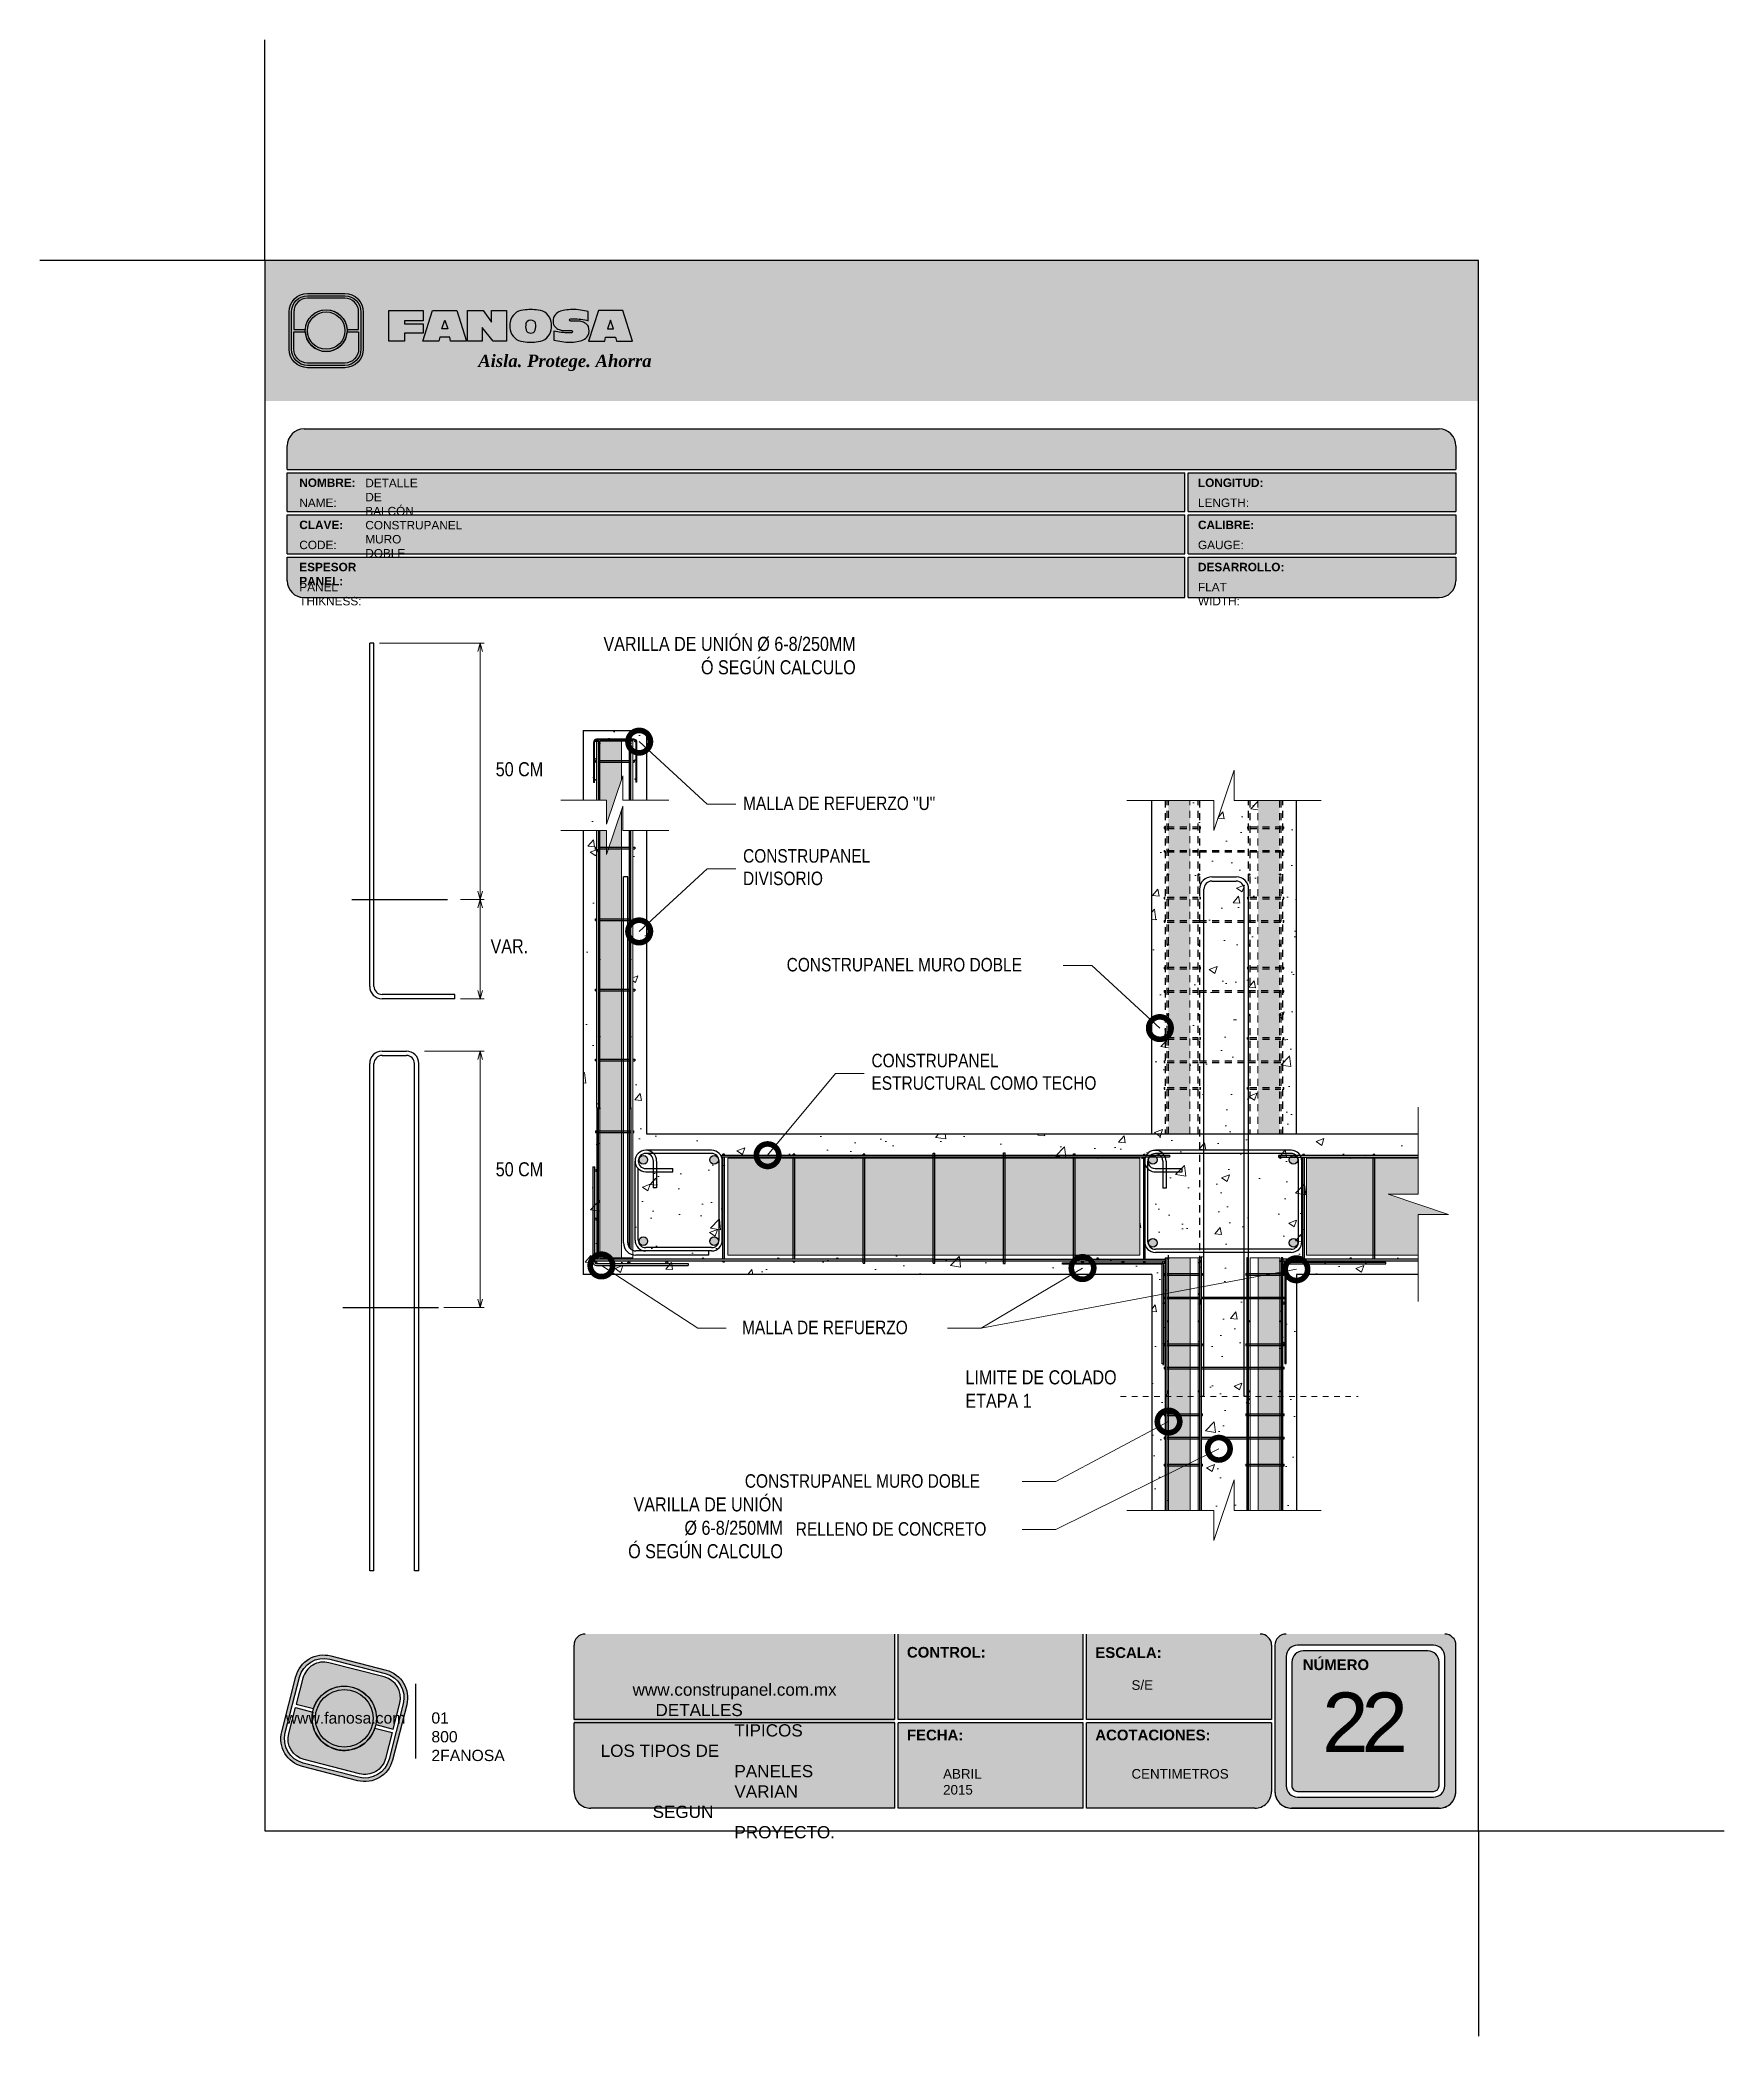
# Model space of a CAD drawing. Header units: millimetres. Extents: x 0 to 30, y 0 to 35.5.
import ezdxf

# ---------------------------------------------------------------- set-up
doc = ezdxf.new("R2010")
doc.units = ezdxf.units.MM
for name, pattern in [('CONTINUA', [0]), ('DASHED', [0.75, 0.5, -0.25]), ('DASHED2', [9.524999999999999, 6.35, -3.175]), ('HIDDEN2', [0.1875, 0.125, -0.0625])]:
    doc.linetypes.add(name, pattern=pattern)
for name, color, linetype, lineweight in [('CONSTRUPANEL', 170, 'Continuous', 20), ('hatch', 252, 'Continuous', 0), ('LAMINA ACCESORIOS', 1, 'Continuous', 30), ('TEXTO', 7, 'DASHED2', 0), ('TEXTO CUADRO DATOS', 251, 'Continuous', 0)]:
    doc.layers.add(name, color=color, linetype=linetype, lineweight=lineweight)
doc.layers.add('SERRAMENTI', color=7, linetype='CONTINUA')
doc.styles.add('Erika', font='techl___.ttf', dxfattribs={"height": 0.25})
doc.styles.get("Standard").update_dxf_attribs({"font": 'arial.ttf'})
doc.dimstyles.new('Erika', dxfattribs={"dimtxt": 0.25, "dimasz": 0.8, "dimexe": 0.5, "dimexo": 0.5, "dimgap": 0, "dimtad": 0, "dimlfac": 0.1, "dimzin": 1, "dimdsep": 46, "dimtxsty": 'Erika', "dimblk": 'DOTSMALL', "dimcen": 2.5, "dimse1": 1, "dimse2": 1, "dimclrd": 252, "dimclre": 252, "dimclrt": 256, "dimadec": 0, "dimazin": 0, "dimtfac": 1, "dimtmove": 0, "dimatfit": 3, "dimldrblk": 'DOTSMALL', "dimfxl": 1, "dimlwd": 0, "dimlwe": 0, "dimarcsym": 0})

msp = doc.modelspace()

# ---------------------------------------------------------------- texts
at = {"layer": 'TEXTO', "linetype": 'ByBlock', "lineweight": 0, "char_height": 0.25, "attachment_point": 3, "style": 'Erika'}
for s, insert, width in [('\\A1;VARILLA DE UNIÓN Ø 6-8/250MM  \\PÓ SEGÚN CALCULO ', (14.51186304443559, 24.8942900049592), 6.242042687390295), ('50 CM', (8.951681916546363, 22.66379634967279), 1.099876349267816), ('VAR.', (8.684406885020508, 19.51541840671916), 1.099876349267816), ('50 CM', (8.951681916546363, 15.54640088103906), 1.099876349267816), ('\\A1;VARILLA DE UNIÓN\\PØ 6-8/250MM  \\PÓ SEGÚN CALCULO ', (13.21631562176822, 9.585219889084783), 6.242042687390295)]:
    msp.add_mtext(s, dxfattribs=dict(at, insert=insert, width=width))
at = {"layer": 'TEXTO', "linetype": 'ByBlock', "lineweight": 0, "attachment_point": 1, "style": 'Erika'}
for s, insert, char_height in [('MALLA DE REFUERZO "U"', (12.50790621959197, 22.05332821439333), 0.24), ('CONSTRUPANEL\\PDIVISORIO', (12.50790621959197, 21.11693795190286), 0.24), ('CONSTRUPANEL MURO DOBLE', (13.2837110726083, 19.18161249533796), 0.24), ('CONSTRUPANEL\\PESTRUCTURAL COMO TECHO', (14.79218028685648, 17.47609977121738), 0.24), ('MALLA DE REFUERZO', (12.48985172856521, 12.7278430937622), 0.24), ('LIMITE DE COLADO\\PETAPA 1', (16.46308139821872, 11.84492413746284), 0.25), ('CONSTRUPANEL MURO DOBLE', (12.53903249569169, 9.996014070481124), 0.24), ('RELLENO DE CONCRETO', (13.44510980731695, 9.142955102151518), 0.24)]:
    msp.add_mtext(s, dxfattribs=dict(at, insert=insert, char_height=char_height))
at = {"layer": 'TEXTO CUADRO DATOS', "attachment_point": 1}
for s, insert, char_height, width in [('{\\fArial|b1|i0|c0|p34;NOMBRE:}', (4.614239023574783, 27.71126570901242), 0.15, 0.003231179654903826), ('{\\fArial|b0|i0|c0|p34;DETALLE DE BALCÓN CONSTRUPANEL MURO DOBLE}', (5.788289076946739, 27.70614974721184), 0.15, 0.003231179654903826), ('{\\fArial|b1|i0|c0|p34;LONGITUD:}', (20.60001902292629, 27.71126570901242), 0.15, 0.003231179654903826), ('{\\fArial|b0|i0|c0|p34;NAME:}', (4.614239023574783, 27.35459263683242), 0.15, 0.003231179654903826), ('{\\fArial|b0|i0|c0|p34;LENGTH:}', (20.60001902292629, 27.35459263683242), 0.15, 0.003231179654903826), ('{\\fArial|b1|i0|c0|p34;CLAVE:}', (4.614239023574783, 26.96126570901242), 0.15, 0.003231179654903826), ('{\\fArial|b1|i0|c0|p34;CALIBRE:}', (20.60001902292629, 26.96126570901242), 0.15, 0.003231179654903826), ('{\\fArial|b0|i0|c0|p34;CODE:}', (4.614239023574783, 26.60459263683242), 0.15, 0.003231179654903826), ('{\\fArial|b0|i0|c0|p34;GAUGE:}', (20.60001902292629, 26.60459263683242), 0.15, 0.003231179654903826), ('{\\fArial|b1|i0|c0|p34;ESPESOR PANEL:}', (4.614239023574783, 26.21126570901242), 0.15, 0.003231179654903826), ('{\\fArial|b1|i0|c0|p34;DESARROLLO:}', (20.60001902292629, 26.21126570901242), 0.15, 0.003231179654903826), ('{\\fArial|b0|i0|c0|p34;PANEL THIKNESS:}', (4.614239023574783, 25.85459263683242), 0.15, 0.003231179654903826), ('{\\fArial|b0|i0|c0|p34;FLAT WIDTH:}', (20.60001902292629, 25.85459263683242), 0.15, 0.003231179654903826), ('{\\fArial|b1|i0|c0|p34;CONTROL:}', (15.42292294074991, 6.923069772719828), 0.19, 0.003231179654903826), ('{\\fArial|b1|i0|c0|p34;ESCALA:}', (18.77388233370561, 6.917612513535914), 0.19, 0.003231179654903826), ('{\\fArial|b1|i0|c0|p34;NÚMERO}', (22.4641158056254, 6.701611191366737), 0.19, 0.003231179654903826), ('\\pi-1.8111;www.construpanel.com.mx\\P\\pi-1.4048;DETALLES TIPICOS\\P\\pi-2.3799;LOS TIPOS DE PANELES VARIAN\\P\\pi-1.4548;SEGUN PROYECTO.', (12.35394417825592, 6.272599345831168), 0.2174175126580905, 0.003697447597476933), ('{\\fArial|b0|i0|c0|p34;S/E}', (19.41738741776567, 6.330394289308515), 0.17, 0.003231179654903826), ('\\pi-0.59737;{\\T0.75;22}', (23.40804621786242, 6.112178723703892), 1.060422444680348, 0.00456855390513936), ('{\\fArial|b1|i0|c0|p34;FECHA:}', (15.42292294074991, 5.451265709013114), 0.19, 0.003231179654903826), ('{\\fArial|b1|i0|c0|p34;ACOTACIONES:}', (18.77388233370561, 5.451265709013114), 0.19, 0.003231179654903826), ('{\\fArial|b0|i0|c0|p34;ABRIL 2015}', (16.06642802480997, 4.750394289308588), 0.17, 0.003231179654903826), ('{\\fArial|b0|i0|c0|p34;CENTIMETROS}', (19.41738741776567, 4.750394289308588), 0.17, 0.003231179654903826)]:
    msp.add_mtext(s, dxfattribs=dict(at, insert=insert, char_height=char_height, width=width))

# ---------------------------------------------------------------- blocks, each defined once
blk = doc.blocks.new('RGE')
at = {"linetype": 'CONTINUA'}
blk.add_lwpolyline([(0.1390872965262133, 187.0000215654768), (2.639087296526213, 187.0000215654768), (2.639087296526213, 3.889087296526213, 0.414213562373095), (3.889087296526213, 2.639087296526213), (187, 2.639087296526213), (187, 0.1390872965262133), (3.889087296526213, 0.1390872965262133, -0.414213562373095), (0.1390872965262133, 3.889087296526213)], format="xyb", close=True, dxfattribs=at)
for centre in [(-1.721509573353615, 150.0000215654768), (-1.664739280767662, 75.00006453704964), (0, 0), (75, -1.610912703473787), (150, -1.610912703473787)]:
    blk.add_circle(centre, 1.75, dxfattribs=at)
blk = doc.blocks.new('_DotSmall')
at = {"color": 0, "linetype": 'ByBlock', "const_width": 0.5}
blk.add_lwpolyline([(-0.0625, 0, 1), (0.0625, 0, 1)], format="xyb", close=True, dxfattribs=at)
blk = doc.blocks.new('LOGO GRIS')
at = {"true_color": 0xe3e3e3}
h = blk.add_hatch(color=254, dxfattribs=at)
edge = h.paths.add_edge_path()
edge.add_arc((2075.55300328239, 279.2979295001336), 0.508199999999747, 255.6007667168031, 345.6007667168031, ccw=False)
edge.add_line((2075.426625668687, 278.8056938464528), (2074.442154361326, 279.0584490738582))
edge.add_arc((2074.568531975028, 279.5506847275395), 0.5082000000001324, 165.6007667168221, 255.6007667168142, ccw=False)
edge.add_line((2074.076296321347, 279.6770623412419), (2074.329051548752, 280.661533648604))
edge.add_arc((2074.821287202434, 280.535156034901), 0.508200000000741, 75.60076671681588, 165.6007667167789, ccw=False)
edge.add_line((2074.947664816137, 281.0273916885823), (2075.932136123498, 280.7746364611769))
edge.add_arc((2075.805758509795, 280.2824008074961), 0.5081999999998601, -14.399233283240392, 75.60076671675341, ccw=False)
edge.add_line((2076.297994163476, 280.1560231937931), (2076.045238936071, 279.1715518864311))
edge = h.paths.add_edge_path(flags=16)
edge.add_arc((2075.55300328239, 279.2979295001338), 0.4446749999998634, 255.6007667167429, 345.6007667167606, ccw=False)
edge.add_line((2075.4424228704, 278.867223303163), (2074.457951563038, 279.1199785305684))
edge.add_arc((2074.568531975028, 279.5506847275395), 0.4446750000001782, 165.6007667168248, 255.60076671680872, ccw=False)
edge.add_line((2074.137825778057, 279.6612651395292), (2074.390581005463, 280.6457364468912))
edge.add_arc((2074.821287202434, 280.5351560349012), 0.4446750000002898, 75.60076671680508, 165.6007667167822, ccw=False)
edge.add_line((2074.931867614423, 280.9658622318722), (2075.916338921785, 280.7131070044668))
edge.add_arc((2075.805758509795, 280.2824008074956), 0.4446750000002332, -14.399233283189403, 75.60076671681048, ccw=False)
edge.add_line((2076.236464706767, 280.1718203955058), (2075.983709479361, 279.1873490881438))
h = blk.add_hatch(color=254, dxfattribs=at)
edge = h.paths.add_edge_path()
edge.add_line((2076.05645623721, 279.7261466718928), (2076.174935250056, 280.1876175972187))
edge.add_arc((2075.805758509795, 280.2824008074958), 0.3811499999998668, 345.60076671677, 435.6007667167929)
edge.add_line((2075.900541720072, 280.6515775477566), (2074.916070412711, 280.9043327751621))
edge.add_arc((2074.821287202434, 280.5351560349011), 0.3811500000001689, 75.6007667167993, 165.6007667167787)
edge.add_line((2074.452110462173, 280.6299392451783), (2074.333631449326, 280.1684683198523))
edge.add_line((2074.333631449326, 280.1684683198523), (2074.642133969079, 280.0892627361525))
edge.add_arc((2075.187145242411, 279.9165427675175), 0.5717249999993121, -11.21449474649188, 162.4160281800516, ccw=False)
edge.add_line((2075.747953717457, 279.8053522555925), (2076.05645623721, 279.7261466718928))
h = blk.add_hatch(color=254, dxfattribs=at)
h.paths.add_polyline_path([(2074.615420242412, 279.9165427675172, 1), (2075.758870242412, 279.9165427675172, 1)])
h.paths.add_polyline_path([(2075.699701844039, 279.9165427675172, -1), (2074.674588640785, 279.9165427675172, -1)], flags=16)
h = blk.add_hatch(color=252)
h.set_gradient(color1=(132, 132, 132), rotation=70.00000000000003, tint=1, name='SPHERICAL')
h.paths.add_polyline_path([(2075.699701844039, 279.9165427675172, 1), (2074.674588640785, 279.9165427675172, 1)])
h = blk.add_hatch(color=254, dxfattribs=at)
edge = h.paths.add_edge_path()
edge.add_arc((2075.187145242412, 279.9165427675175), 0.5717250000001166, 168.7855052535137, 342.4160281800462)
edge.add_line((2075.732156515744, 279.7438227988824), (2076.040659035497, 279.6646172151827))
edge.add_line((2076.040659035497, 279.6646172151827), (2075.922180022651, 279.2031462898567))
edge.add_arc((2075.55300328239, 279.2979295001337), 0.3811499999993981, 255.6007667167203, 345.60076671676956, ccw=False)
edge.add_line((2075.458220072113, 278.9287527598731), (2074.473748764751, 279.1815079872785))
edge.add_arc((2074.568531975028, 279.5506847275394), 0.3811500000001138, 165.6007667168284, 255.60076671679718, ccw=False)
edge.add_line((2074.199355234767, 279.6454679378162), (2074.317834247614, 280.1069388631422))
edge.add_line((2074.317834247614, 280.1069388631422), (2074.626336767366, 280.0277332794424))
at = {"color": 254, "true_color": 0xe3e3e3}
for points in [[(2076.045238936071, 279.1715518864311, -0.414213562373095), (2075.426625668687, 278.8056938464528), (2074.442154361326, 279.0584490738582, -0.414213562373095), (2074.076296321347, 279.6770623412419), (2074.329051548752, 280.661533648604, -0.414213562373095), (2074.947664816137, 281.0273916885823), (2075.932136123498, 280.7746364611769, -0.4142135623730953), (2076.297994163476, 280.1560231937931)], [(2075.983709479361, 279.1873490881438, -0.4142135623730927), (2075.4424228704, 278.867223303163), (2074.457951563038, 279.1199785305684, -0.4142135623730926), (2074.137825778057, 279.6612651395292), (2074.390581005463, 280.6457364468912, -0.414213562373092), (2074.931867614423, 280.9658622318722), (2075.916338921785, 280.7131070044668, -0.4142135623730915), (2076.236464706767, 280.1718203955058)], [(2076.05645623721, 279.7261466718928), (2076.174935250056, 280.1876175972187, 0.414213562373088), (2075.900541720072, 280.6515775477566), (2074.916070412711, 280.9043327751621, 0.4142135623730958), (2074.452110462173, 280.6299392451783), (2074.333631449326, 280.1684683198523), (2074.642133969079, 280.0892627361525, -0.9459053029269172), (2075.747953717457, 279.8053522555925)], [(2074.626336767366, 280.0277332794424, 0.9459053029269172), (2075.732156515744, 279.7438227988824), (2076.040659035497, 279.6646172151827), (2075.922180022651, 279.2031462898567, -0.4142135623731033), (2075.458220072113, 278.9287527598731), (2074.473748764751, 279.1815079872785, -0.414213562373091), (2074.199355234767, 279.6454679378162), (2074.317834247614, 280.1069388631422)]]:
    blk.add_lwpolyline(points, format="xyb", close=True, dxfattribs=at)
for radius in [0.5717249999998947, 0.5125566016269]:
    blk.add_circle((2075.187145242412, 279.9165427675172), radius, dxfattribs=at)
blk = doc.blocks.new('FANOSA')
at = {"color": 253, "true_color": 0xb3b3b3, "const_width": 0.02}
blk.add_lwpolyline([(365.3181968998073, 247.9798347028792), (365.3181968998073, 246.6427006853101)], dxfattribs=at)
at = {"color": 254}
blk.add_blockref('LOGO GRIS', (-1711.138939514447, -32.55437656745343), dxfattribs=at)
at = {"layer": 'TEXTO CUADRO DATOS', "char_height": 0.2, "width": 0.003231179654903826, "attachment_point": 1}
for s, insert in [('{\\fArial|b0|i0|c0|p34;www.fanosa.com}', (363.0082168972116, 247.4682254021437)), ('{\\fArial|b0|i0|c0|p34;01 800 2FANOSA}', (365.5993370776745, 247.4682254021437))]:
    blk.add_mtext(s, dxfattribs=dict(at, insert=insert))
blk = doc.blocks.new('LOGO 1')
h = blk.add_hatch(color=7)
h.set_gradient(color1=(255, 255, 255), color2=(0, 0, 255), rotation=180, tint=1)
h.paths.add_polyline_path([(362.633524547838, 273.3012676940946), (362.633524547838, 270.8012676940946), (384.2235245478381, 270.8012676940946), (384.2235245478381, 273.3012676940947)])
at = {"true_color": 0xffffff}
h = blk.add_hatch(color=7, dxfattribs=at)
edge = h.paths.add_edge_path()
edge.add_arc((364.057378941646, 271.7212676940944), 0.3299999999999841, -89.99999999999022, 9.890754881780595e-12, ccw=False)
edge.add_line((364.0573789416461, 271.3912676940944), (363.3973789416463, 271.3912676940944))
edge.add_arc((363.3973789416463, 271.7212676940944), 0.3299999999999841, 179.9999999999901, 269.9999999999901, ccw=False)
edge.add_line((363.0673789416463, 271.7212676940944), (363.0673789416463, 272.3812676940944))
edge.add_arc((363.3973789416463, 272.3812676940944), 0.3299999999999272, 90, 180, ccw=False)
edge.add_line((363.3973789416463, 272.7112676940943), (364.0573789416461, 272.7112676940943))
edge.add_arc((364.0573789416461, 272.3812676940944), 0.3299999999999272, 0, 90, ccw=False)
edge.add_line((364.387378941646, 272.3812676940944), (364.387378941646, 271.7212676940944))
edge = h.paths.add_edge_path(flags=16)
edge.add_arc((364.0573789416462, 271.7212676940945), 0.2887500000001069, 269.9999999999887, 359.9999999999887, ccw=False)
edge.add_line((364.0573789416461, 271.4325176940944), (363.3973789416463, 271.4325176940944))
edge.add_arc((363.3973789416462, 271.7212676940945), 0.2887500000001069, 180.0000000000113, 270.0000000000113, ccw=False)
edge.add_line((363.1086289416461, 271.7212676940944), (363.1086289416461, 272.3812676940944))
edge.add_arc((363.3973789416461, 272.3812676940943), 0.28875000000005, 89.99999999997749, 179.9999999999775, ccw=False)
edge.add_line((363.3973789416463, 272.6700176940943), (364.0573789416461, 272.6700176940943))
edge.add_arc((364.0573789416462, 272.3812676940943), 0.28875000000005, 2.262368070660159e-11, 90.00000000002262, ccw=False)
edge.add_line((364.3461289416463, 272.3812676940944), (364.3461289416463, 271.7212676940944))
for color, points in [(30, [(364.0980555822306, 272.0718926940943), (364.3048789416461, 272.0718926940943), (364.3048789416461, 272.3812676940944, 0.4142135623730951), (364.0573789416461, 272.6287676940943), (363.3973789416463, 272.6287676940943, 0.4142135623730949), (363.1498789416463, 272.3812676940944), (363.1498789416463, 272.0718926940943), (363.3567023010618, 272.0718926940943, -0.9459053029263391)]), (170, [(364.3048789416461, 271.7212676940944), (364.3048789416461, 272.0306426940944), (364.0980555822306, 272.0306426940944, -0.9459053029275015), (363.3567023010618, 272.0306426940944), (363.1498789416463, 272.0306426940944), (363.1498789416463, 271.7212676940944, 0.4142135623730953), (363.3973789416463, 271.4737676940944), (364.057378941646, 271.4737676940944, 0.4142135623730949)])]:
    blk.add_hatch(color=color).paths.add_polyline_path(points)
h = blk.add_hatch(color=7, dxfattribs=at)
h.paths.add_polyline_path([(363.3561289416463, 272.0512676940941, 1), (364.0986289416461, 272.0512676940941, 1)])
h.paths.add_polyline_path([(364.0602079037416, 272.0512676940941, -1), (363.3945499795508, 272.0512676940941, -1)], flags=16)
blk.add_hatch(color=7, dxfattribs=at).paths.add_polyline_path([(364.8420585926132, 272.4104305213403), (365.4501879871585, 272.4104305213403), (365.4501879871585, 272.2247109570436), (365.119665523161, 272.2247109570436), (365.119665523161, 272.1719110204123), (365.4501879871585, 272.1719110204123), (365.4501879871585, 272.00471122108), (365.119665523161, 272.00471122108), (365.119665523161, 271.8609844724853), (364.8420585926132, 271.8609844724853)])
h = blk.add_hatch(color=7, dxfattribs=at)
h.paths.add_polyline_path([(365.620750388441, 272.4104305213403), (365.4485062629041, 271.8609844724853), (365.7332546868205, 271.8609844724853), (365.7479187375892, 271.934277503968), (365.9266795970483, 271.934277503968), (365.9413436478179, 271.8609844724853), (366.2260920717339, 271.8609844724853), (366.0538479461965, 272.4104305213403)])
h.paths.add_polyline_path([(365.837299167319, 272.2366800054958), (365.8906148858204, 272.0814774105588), (365.7839834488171, 272.0814774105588)], flags=16)
h = blk.add_hatch(color=7, dxfattribs=at)
h.paths.add_polyline_path([(366.9358659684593, 272.4104305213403), (366.6709453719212, 272.4104305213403), (366.6709453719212, 272.1991139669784), (366.5221127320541, 272.4104305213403), (366.2395855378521, 272.4104305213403), (366.2395855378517, 271.8609844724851), (366.5045061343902, 271.8609844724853), (366.5045061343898, 272.1071001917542), (366.6947223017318, 271.8609844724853), (366.9358659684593, 271.8609844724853)])
h.paths.add_polyline_path([(367.4970415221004, 272.4140725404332, 0.09403921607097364), (367.2339520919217, 272.4140725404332, 0.3497782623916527), (367.0006865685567, 272.2074327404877, 0.09737279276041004), (367.0006865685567, 272.0639822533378, 0.3497782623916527), (367.2339520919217, 271.8573424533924, 0.09403921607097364), (367.4970415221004, 271.8573424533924, 0.3497782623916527), (367.7303070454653, 272.0639822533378, 0.09737279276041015), (367.7303070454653, 272.2074327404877, 0.3497782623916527)])
h.paths.add_polyline_path([(367.2999959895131, 272.2148320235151, -0.3799377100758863), (367.4309976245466, 272.2148320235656, -0.158874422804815), (367.4503779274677, 272.1817168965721, -0.1263576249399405), (367.44577155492, 272.0572845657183, -0.2142742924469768), (367.4126854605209, 272.0188340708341, -0.2226123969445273), (367.318308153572, 272.0188340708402, -0.2142742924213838), (367.2852220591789, 272.0572845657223, -0.1263576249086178), (367.2806156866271, 272.1817168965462, -0.1588744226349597)], flags=16)
h.paths.add_polyline_path([(368.0775589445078, 272.2601931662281), (368.1276424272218, 272.2601931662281, -0.05869489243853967), (368.3904870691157, 272.2278050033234), (368.3904870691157, 272.3881713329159, 0.06395994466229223), (368.1046346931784, 272.4264429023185, 0.04691611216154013), (367.9730899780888, 272.4140725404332, 0.2229690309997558), (367.7857619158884, 272.3139728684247, 0.1654172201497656), (367.7667124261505, 272.182419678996, 0.1952229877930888), (367.8161538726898, 272.1004656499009, 0.07724634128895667), (367.887655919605, 272.0635888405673, 0.08066867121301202), (367.9607834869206, 272.0517133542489), (368.0895714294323, 272.0517133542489, -1), (368.0895714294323, 272.0112218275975), (368.0394879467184, 272.0112218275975, -0.05869489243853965), (367.7766433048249, 272.0436099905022), (367.7766433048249, 271.8832436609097, 0.0639599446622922), (368.0624956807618, 271.8449720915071, 0.04691611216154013), (368.1940403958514, 271.8573424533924, 0.2229690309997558), (368.3813684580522, 271.9574421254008, 0.2091142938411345), (368.391184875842, 272.1225548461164, 0.1301021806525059), (368.3636451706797, 272.1610969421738, 0.09267767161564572), (368.2794744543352, 272.2078261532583, 0.08066867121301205), (368.2063468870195, 272.2197016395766), (368.0775589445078, 272.2197016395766, -1)])
h.paths.add_polyline_path([(369.0017330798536, 272.4104305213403), (368.5686355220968, 272.4104305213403), (368.3963913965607, 271.8609844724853), (368.6811398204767, 271.8609844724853), (368.6958038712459, 271.934277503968), (368.8745647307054, 271.934277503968), (368.8892287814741, 271.8609844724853), (369.1739772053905, 271.8609844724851)])
h.paths.add_polyline_path([(368.7851843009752, 272.2366800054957), (368.8385000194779, 272.0814774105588), (368.7318685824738, 272.0814774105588)], flags=16)
h = blk.add_hatch(color=252)
h.set_gradient(color1=(132, 132, 132), rotation=70.00000000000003, tint=1, name='SPHERICAL')
h.paths.add_polyline_path([(364.0602079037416, 272.0512676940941, 1), (363.3945499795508, 272.0512676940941, 1)])
at = {"color": 7, "true_color": 0xffffff}
for points in [[(364.387378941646, 271.7212676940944, -0.414213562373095), (364.0573789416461, 271.3912676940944), (363.3973789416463, 271.3912676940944, -0.414213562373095), (363.0673789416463, 271.7212676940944), (363.0673789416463, 272.3812676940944, -0.414213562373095), (363.3973789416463, 272.7112676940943), (364.0573789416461, 272.7112676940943, -0.4142135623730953), (364.387378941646, 272.3812676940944)], [(364.3461289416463, 271.7212676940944, -0.4142135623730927), (364.0573789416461, 271.4325176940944), (363.3973789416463, 271.4325176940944, -0.4142135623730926), (363.1086289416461, 271.7212676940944), (363.1086289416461, 272.3812676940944, -0.414213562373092), (363.3973789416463, 272.6700176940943), (364.0573789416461, 272.6700176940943, -0.4142135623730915), (364.3461289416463, 272.3812676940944)], [(367.7303070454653, 272.2074327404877, 0.3497782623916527), (367.4970415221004, 272.4140725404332, 0.09403921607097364), (367.2339520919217, 272.4140725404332, 0.3497782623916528), (367.0006865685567, 272.2074327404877, 0.09737279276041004), (367.0006865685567, 272.0639822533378, 0.3497782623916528), (367.2339520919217, 271.8573424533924, 0.09403921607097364), (367.4970415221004, 271.8573424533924, 0.3497782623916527), (367.7303070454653, 272.0639822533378, 0.09737279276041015)], [(368.3637508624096, 272.1610094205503, 0.09280978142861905), (368.2794744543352, 272.2078261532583, 0.08066867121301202), (368.2063468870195, 272.2197016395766), (368.0775589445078, 272.2197016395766, -0.9999999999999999), (368.0775589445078, 272.2601931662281), (368.1276424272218, 272.2601931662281, -0.05869489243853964), (368.3904870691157, 272.2278050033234), (368.3904870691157, 272.3881713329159, 0.06395994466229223), (368.1046346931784, 272.4264429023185, 0.04691611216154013), (367.9730899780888, 272.4140725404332, 0.2229690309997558), (367.7857619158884, 272.3139728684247, 0.1654172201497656), (367.7667124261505, 272.182419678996, 0.1952229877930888), (367.8161538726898, 272.1004656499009, 0.07724634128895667), (367.887655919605, 272.0635888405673, 0.08066867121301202), (367.9607834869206, 272.0517133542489), (368.0895714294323, 272.0517133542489, -0.9999999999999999), (368.0895714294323, 272.0112218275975), (368.0394879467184, 272.0112218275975, -0.05869489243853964), (367.7766433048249, 272.0436099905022), (367.7766433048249, 271.8832436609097, 0.06395994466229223), (368.0624956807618, 271.8449720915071, 0.04691611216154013), (368.1940403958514, 271.8573424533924, 0.2229690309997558), (368.3813684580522, 271.9574421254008, 0.2091142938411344), (368.391184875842, 272.1225548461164, 0.1341802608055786)], [(367.2852220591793, 272.0572845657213, 0.2142742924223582), (367.318308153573, 272.0188340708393, 0.2226123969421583), (367.4126854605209, 272.0188340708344, 0.2142742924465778), (367.44577155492, 272.0572845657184, 0.1263576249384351), (367.4503779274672, 272.1817168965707, 0.1588744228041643), (367.4309976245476, 272.2148320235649, 0.379937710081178), (367.2999959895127, 272.2148320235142, 0.1588744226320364), (367.2806156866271, 272.1817168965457, 0.1263576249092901)]]:
    blk.add_lwpolyline(points, format="xyb", close=True, dxfattribs=at)
at = {"color": 30}
blk.add_lwpolyline([(364.3048789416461, 272.0718926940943), (364.3048789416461, 272.3812676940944, 0.414213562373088), (364.0573789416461, 272.6287676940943), (363.3973789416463, 272.6287676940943, 0.4142135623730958), (363.1498789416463, 272.3812676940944), (363.1498789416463, 272.0718926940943), (363.3567023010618, 272.0718926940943, -0.9459053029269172), (364.0980555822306, 272.0718926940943)], format="xyb", close=True, dxfattribs=at)
at = {"color": 7, "true_color": 0xffffff}
for points in [[(364.8420585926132, 272.4104305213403), (365.4501879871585, 272.4104305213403), (365.4501879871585, 272.2247109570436), (365.119665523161, 272.2247109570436), (365.119665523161, 272.1719110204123), (365.4501879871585, 272.1719110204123), (365.4501879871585, 272.00471122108), (365.119665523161, 272.00471122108), (365.119665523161, 271.8609844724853), (364.8420585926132, 271.8609844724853)], [(365.7332546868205, 271.8609844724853), (365.4485062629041, 271.8609844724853), (365.620750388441, 272.4104305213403), (366.0538479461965, 272.4104305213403), (366.2260920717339, 271.8609844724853), (365.9413436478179, 271.8609844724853), (365.9266795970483, 271.934277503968), (365.7479187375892, 271.934277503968)], [(366.5045061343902, 272.1071001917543), (366.5045061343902, 271.8609844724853), (366.2395855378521, 271.8609844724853), (366.2395855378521, 272.4104305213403), (366.5221127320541, 272.4104305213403), (366.6709453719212, 272.1991139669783), (366.6709453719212, 272.4104305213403), (366.9358659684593, 272.4104305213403), (366.9358659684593, 271.8609844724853), (366.6947223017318, 271.8609844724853)], [(368.8745647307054, 271.934277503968), (368.8892287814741, 271.8609844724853), (369.1739772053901, 271.8609844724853), (369.0017330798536, 272.4104305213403), (368.5686355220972, 272.4104305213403), (368.3963913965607, 271.8609844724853), (368.6811398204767, 271.8609844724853), (368.6958038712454, 271.934277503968)], [(365.7839834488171, 272.0814774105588), (365.837299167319, 272.2366800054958), (365.8906148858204, 272.0814774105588)], [(368.8385000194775, 272.0814774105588), (368.7851843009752, 272.2366800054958), (368.7318685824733, 272.0814774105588)]]:
    blk.add_lwpolyline(points, close=True, dxfattribs=at)
at = {"color": 170}
blk.add_lwpolyline([(363.3567023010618, 272.0306426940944, 0.9459053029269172), (364.0980555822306, 272.0306426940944), (364.3048789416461, 272.0306426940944), (364.3048789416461, 271.7212676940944, -0.4142135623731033), (364.0573789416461, 271.4737676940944), (363.3973789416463, 271.4737676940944, -0.414213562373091), (363.1498789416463, 271.7212676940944), (363.1498789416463, 272.0306426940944)], format="xyb", close=True, dxfattribs=at)
at = {"color": 7, "true_color": 0xffffff}
for radius in [0.3712499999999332, 0.332828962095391]:
    blk.add_circle((363.7273789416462, 272.0512676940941), radius, dxfattribs=at)
at = {"color": 254, "insert": (366.4315877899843, 271.623287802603), "char_height": 0.22, "width": 5.448476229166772, "attachment_point": 1}
blk.add_mtext('{\\fBookman Old Style|b1|i1|c0|p18;\\C255;\\c16777215;Aisla. Protege. Ahorra}', dxfattribs=at)

# ---------------------------------------------------------------- hatches: boundary and pattern name
at = {"true_color": 0xb3b3b3}
for points in [[(25.18823702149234, 27.87273138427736), (25.18823702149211, 28.29273138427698, 0.4142135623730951), (24.88823702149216, 28.59273138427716), (4.69823702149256, 28.59273138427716, 0.4142135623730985), (4.398237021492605, 28.29273138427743), (4.398237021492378, 27.87273138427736)], [(15.2069209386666, 4.052731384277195), (15.2069209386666, 5.632731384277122), (15.20692093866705, 7.152731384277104), (9.70096741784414, 7.152731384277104, 0.4142135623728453), (9.500967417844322, 6.952731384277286), (9.500967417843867, 5.632731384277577), (9.500967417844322, 4.352731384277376, 0.4142135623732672), (9.800967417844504, 4.052731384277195)]]:
    msp.add_hatch(color=253, dxfattribs=at).paths.add_polyline_path(points)
h = msp.add_hatch(color=253, dxfattribs=at)
h.paths.add_polyline_path([(4.398237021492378, 27.81273138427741), (4.398237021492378, 27.12273138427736), (20.36772849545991, 27.12273138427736), (20.36772849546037, 27.81273138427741)])
h.paths.add_polyline_path([(20.36772849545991, 26.3727313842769), (20.36772849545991, 27.06273138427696), (4.398237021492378, 27.06273138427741), (4.398237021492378, 26.3727313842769)])
h.paths.add_polyline_path([(20.36772849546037, 25.59273138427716), (20.36772849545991, 26.31273138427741), (4.398237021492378, 26.31273138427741), (4.398237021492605, 25.89273138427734, 0.4142135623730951), (4.69823702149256, 25.59273138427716)])
h.paths.add_polyline_path([(20.42772849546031, 26.31273138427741), (20.42772849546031, 25.59273138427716), (24.88823702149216, 25.59273138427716, 0.4142135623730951), (25.18823702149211, 25.89273138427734), (25.18823702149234, 26.31273138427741)])
h.paths.add_polyline_path([(20.42772849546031, 27.06273138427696), (20.42772849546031, 26.3727313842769), (25.18823702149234, 26.3727313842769), (25.18823702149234, 27.06273138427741)])
h.paths.add_polyline_path([(20.42772849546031, 27.81273138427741), (20.42772849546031, 27.12273138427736), (25.18823702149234, 27.12273138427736), (25.18823702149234, 27.81273138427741)])
h = msp.add_hatch(color=253, dxfattribs=at)
h.paths.add_polyline_path([(22.16883972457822, 7.152731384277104, 0.4142135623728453), (21.9688397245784, 6.952731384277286), (21.9688397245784, 4.352731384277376, 0.4142135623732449), (22.26883972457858, 4.052731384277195), (24.8882370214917, 4.052731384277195, 0.4142135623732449), (25.18823702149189, 4.352731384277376), (25.18823702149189, 6.952731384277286, 0.4142135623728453), (24.98823702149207, 7.152731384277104)])
h.paths.add_polyline_path([(24.98823702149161, 6.752731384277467), (24.98823702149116, 4.452731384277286, -0.4142135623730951), (24.78823702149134, 4.252731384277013), (22.36883972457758, 4.252731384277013, -0.4142135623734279), (22.16883972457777, 4.452731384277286), (22.16883972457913, 6.752731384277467, -0.4142135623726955), (22.36883972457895, 6.952731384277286), (24.7882370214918, 6.952731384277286, -0.4142135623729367)], flags=16)
h.paths.add_polyline_path([(24.8882370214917, 6.652731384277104), (24.88823702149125, 4.452731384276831, -0.4142135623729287), (24.78823702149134, 4.352731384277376), (22.36883972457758, 4.352731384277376, -0.4142135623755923), (22.26883972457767, 4.452731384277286), (22.26883972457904, 6.652731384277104, -0.4142135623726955), (22.46883972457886, 6.852731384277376), (24.68823702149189, 6.852731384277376, -0.4142135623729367)], flags=0)
h.paths.add_polyline_path([(22.87319021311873, 6.55939198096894), (24.17571408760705, 6.55939198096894), (24.17571408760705, 4.303252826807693), (22.87319021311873, 4.303252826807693)], flags=8)
h.paths.add_polyline_path([(22.41661580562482, 8.33816206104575), (23.6609473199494, 8.33816206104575), (23.6609473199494, 8.046681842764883), (22.41661580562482, 8.046681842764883)], flags=9)
h = msp.add_hatch(color=253, dxfattribs=at)
h.paths.add_polyline_path([(18.55788033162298, 5.632731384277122), (18.55788033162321, 7.152731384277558), (15.266920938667, 7.152731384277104), (15.266920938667, 5.632731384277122)])
h.paths.add_polyline_path([(18.55788033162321, 5.572731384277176), (15.266920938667, 5.572731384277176), (15.266920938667, 4.052731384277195), (18.5578803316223, 4.052731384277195)])
h.paths.add_polyline_path([(18.6178803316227, 5.572731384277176), (18.61788033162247, 4.052731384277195), (21.60883972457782, 4.052731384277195, 0.4142135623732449), (21.908839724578, 4.352731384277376), (21.90883972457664, 5.572731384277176)])
h.paths.add_polyline_path([(18.6178803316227, 7.152731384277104), (18.6178803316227, 5.632731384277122), (21.90883972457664, 5.632731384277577), (21.90883972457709, 6.952731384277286, 0.414213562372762), (21.70883972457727, 7.152731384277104)])
at = {"layer": 'hatch', "linetype": 'Continuous'}
h = msp.add_hatch(dxfattribs=at)
h.set_pattern_fill('AR-CONC', color=256, scale=0.2)
h.set_pattern_definition([(49.99999999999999, (-722.8828242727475, -2786.1416410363), (1.434520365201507, -0.1255042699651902), [0.15, -1.65]), (355, (-722.8828242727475, -2786.1416410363), (-0.277502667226, 1.504384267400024), [0.12, -1.32]), (100.45144446, (-722.7632809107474, -2786.1520997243), (1.157017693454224, 1.378879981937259), [0.1274803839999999, -1.402284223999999]), (46.18420000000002, (-722.8828242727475, -2785.7416410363), (2.134482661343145, -0.3310385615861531), [0.2249999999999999, -2.474999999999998]), (96.63563549, (-722.7049507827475, -2785.7692276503), (1.869323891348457, 1.948237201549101), [0.191220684, -2.10342752]), (351.1841639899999, (-722.8828242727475, -2785.7416410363), (1.869323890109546, 1.94823720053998), [0.18, -1.980000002]), (21, (-722.6828242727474, -2785.8416410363), (1.193814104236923, -0.8052377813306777), [0.15, -1.65]), (326.0000000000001, (-722.6828242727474, -2785.8416410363), (0.4866306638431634, 1.450300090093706), [0.12, -1.32]), (71.45144474, (-722.5833397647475, -2785.9087441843), (1.680444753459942, 0.6450623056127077), [0.12748038, -1.402284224]), (37.50000000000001, (-722.8828242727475, -2786.1416410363), (0.02431971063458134, 0.6657877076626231), [0, -1.304, 0, -1.34, 0, -1.325]), (7.499999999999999, (-722.8828242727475, -2786.1416410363), (0.5261390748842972, 0.7888234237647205), [0, -0.764, 0, -1.274, 0, -0.505]), (327.5, (-723.3288242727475, -2786.1416410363), (1.067644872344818, -0.04510974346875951), [0, -0.5, 0, -1.56, 0, -2.07]), (317.5, (-723.5288242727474, -2786.1416410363), (1.166372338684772, 0.2002099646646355), [0, -0.65, 0, -1.036, 0, -1.47])])
h.paths.add_polyline_path([(21.66727650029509, 21.98030460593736), (21.24621907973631, 21.98030460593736), (21.24621907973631, 22.52478270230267), (20.88239124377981, 21.44794652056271), (20.88239124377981, 21.98030460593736), (20.45767650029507, 21.98030460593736), (20.45767650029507, 16.04967993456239), (21.66727650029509, 16.04967993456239)], flags=17)
h.paths.add_polyline_path([(20.07367650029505, 21.98030460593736), (19.77827297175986, 21.98030460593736), (19.77827297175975, 16.04967993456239), (20.07367650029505, 16.04967993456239)], flags=17)
h.paths.add_polyline_path([(22.35033735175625, 21.98030460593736), (22.05127650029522, 21.98030460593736), (22.05127650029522, 16.04967993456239), (22.35033735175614, 16.04967993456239)], flags=17)
h.paths.add_polyline_path([(21.52547297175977, 13.84676571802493), (22.05347297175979, 13.84676571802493), (22.05347297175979, 9.35080152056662), (22.35107297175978, 9.35080152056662), (22.35107297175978, 13.5491657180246), (24.51391324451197, 13.5491657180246), (24.51391324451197, 13.89476571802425), (22.53094162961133, 13.89476571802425), (22.53094162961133, 15.61725232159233), (24.51391324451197, 15.61725232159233), (24.51391324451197, 16.04967993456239), (10.78772401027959, 16.04967993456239), (10.78772401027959, 18.16433136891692), (10.54772401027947, 18.16433136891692), (10.54772401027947, 16.52064842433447), (10.54772401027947, 13.89884455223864), (10.54772401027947, 13.8444385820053), (9.962124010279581, 13.8444385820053), (9.962124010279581, 23.03818836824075), (10.54772401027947, 23.03818836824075), (10.54772401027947, 22.09272440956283), (10.54772401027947, 18.16433136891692), (10.78772401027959, 18.16433136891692), (10.78772401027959, 23.22887382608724), (9.664524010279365, 23.22887382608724), (9.664524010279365, 13.54770650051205), (19.77827297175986, 13.54770650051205), (19.77827297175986, 9.35080152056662), (20.07587297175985, 9.35080152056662), (20.07587297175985, 13.84676571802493), (20.60387297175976, 13.84676571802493), (20.60387297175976, 9.35080152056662), (20.88239124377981, 9.35080152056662), (20.88239124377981, 8.818443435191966), (21.24621907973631, 9.89527961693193), (21.24621907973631, 9.35080152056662), (21.52547297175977, 9.35080152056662)])
h.paths.add_polyline_path([(19.5671408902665, 13.89243858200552), (12.23464972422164, 13.89243858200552), (12.23464972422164, 15.61725232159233), (19.5671408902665, 15.61725232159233)], flags=16)
h = msp.add_hatch(dxfattribs=at)
h.set_pattern_fill('HONEY', color=256, scale=0.8)
h.set_pattern_definition([(0, (-722.8828242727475, -2786.1416410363), (0.15, 0.08660254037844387), [0.1, -0.2]), (120, (-722.8828242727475, -2786.1416410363), (-0.15, 0.08660254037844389), [0.09999999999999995, -0.1999999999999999]), (59.99999999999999, (-722.8828242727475, -2786.1416410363), (3.33066907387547e-17, 0.1732050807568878), [-0.2, 0.1])])
h.paths.add_polyline_path([(19.5671408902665, 13.89243858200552), (19.5671408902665, 15.61725232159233), (12.23464972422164, 15.61725232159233), (12.23464972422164, 13.89243858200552)])
h.paths.add_polyline_path([(20.45767650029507, 21.98030460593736), (20.07367650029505, 21.98030460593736), (20.07367650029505, 16.04967993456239), (20.45767650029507, 16.04967993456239)])
h.paths.add_polyline_path([(22.05127650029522, 21.98030460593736), (21.66727650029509, 21.98030460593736), (21.66727650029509, 16.04967993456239), (22.05127650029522, 16.04967993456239)])
h.paths.add_polyline_path([(22.53094162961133, 13.89476571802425), (24.51391324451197, 13.89476571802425), (24.51391324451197, 14.6175089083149), (25.05839134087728, 14.6175089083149), (23.98155515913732, 14.98133674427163), (24.51391324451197, 14.98133674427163), (24.51391324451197, 15.61725232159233), (22.53094162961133, 15.61725232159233)])
h.paths.add_polyline_path([(22.05347297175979, 13.84676571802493), (21.66947297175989, 13.84676571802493), (21.66947297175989, 9.35080152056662), (22.05347297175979, 9.35080152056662)])
h.paths.add_polyline_path([(20.45987297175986, 13.84676571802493), (20.07587297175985, 13.84676571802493), (20.07587297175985, 9.35080152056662), (20.45987297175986, 9.35080152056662)])
h.paths.add_polyline_path([(9.962124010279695, 21.98601779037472), (10.08059287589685, 21.98601779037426), (10.08059287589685, 21.56013132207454), (10.34612401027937, 22.34603472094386), (10.34612401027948, 23.03818836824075), (9.962124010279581, 23.03818836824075)])
h.paths.add_polyline_path([(10.08059287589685, 21.44833329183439), (9.962124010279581, 21.44833329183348), (9.962124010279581, 13.8444385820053), (10.34612401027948, 13.8444385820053), (10.34612401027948, 21.80835022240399), (10.08059287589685, 21.02244682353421)])
h = msp.add_hatch(color=256, dxfattribs=at)
h.dxf.hatch_style = 1
h.paths.add_polyline_path([(10.65658897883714, 15.58942788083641, 1), (10.81018897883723, 15.58942788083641, 1)])
h.paths.add_polyline_path([(11.91458475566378, 15.58942788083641, 1), (12.06818475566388, 15.58942788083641, 1)])
h.paths.add_polyline_path([(12.06818475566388, 14.14251478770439, 1), (11.91458475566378, 14.14251478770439, 1)])
h.paths.add_polyline_path([(10.65658897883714, 14.14251478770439, 1), (10.81018897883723, 14.14251478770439, 1)])
h.paths.add_polyline_path([(19.87438992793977, 15.5881416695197, 0.1806480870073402), (19.85558700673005, 15.63848627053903), (19.7395928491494, 15.63848627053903, 0.1806480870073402), (19.72078992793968, 15.5881416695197, 1)])
h.paths.add_polyline_path([(19.7395928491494, 15.63848627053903), (19.85558700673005, 15.63848627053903, 0.4561505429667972)])
h.paths.add_polyline_path([(22.35807632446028, 15.63895853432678), (22.24290885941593, 15.63895853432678, 0.1827585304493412), (22.22369259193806, 15.5881416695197, 1), (22.37729259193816, 15.5881416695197, 0.1827585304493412)])
h.paths.add_polyline_path([(22.24290885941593, 15.63895853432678), (22.35807632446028, 15.63895853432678, 0.4512235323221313)])
h.paths.add_polyline_path([(22.37729259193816, 14.11263923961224, 1), (22.22369259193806, 14.11263923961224, 1)])
h.paths.add_polyline_path([(19.72078992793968, 14.11263923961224, 1), (19.87438992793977, 14.11263923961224, 1)])

# ---------------------------------------------------------------- linework, layer by layer
at = {"color": 254, "true_color": 0xe3e3e3}
for p, q in [((3.998237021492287, 31.59273138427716), (3.998237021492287, 35.51411154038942)), ((3.998237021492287, 31.59273138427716), (5.370459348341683e-07, 31.59273138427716)), ((25.58823702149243, 3.652731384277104), (25.58823702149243, -2.033143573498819e-07)), ((25.58823702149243, 3.652731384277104), (29.95815397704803, 3.652731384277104)), ((25.58823702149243, 3.652731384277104), (25.58823702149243, -2.033143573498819e-07))]:
    msp.add_line(p, q, dxfattribs=at)
at = {"color": 253, "true_color": 0xb3b3b3}
for p, q in [((4.69823702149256, 28.59273138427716), (24.88823702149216, 28.59273138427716)), ((4.398237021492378, 27.87273138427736), (4.398237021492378, 28.29273138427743)), ((25.18823702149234, 28.29273138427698), (25.18823702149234, 27.87273138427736)), ((4.398237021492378, 27.87273138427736), (25.18823702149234, 27.87273138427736)), ((4.398237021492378, 27.12273138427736), (4.398237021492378, 27.81273138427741)), ((4.398237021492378, 27.81273138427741), (20.36772849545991, 27.81273138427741)), ((20.36772849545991, 27.12273138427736), (20.36772849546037, 27.81273138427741)), ((20.42772849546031, 27.81273138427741), (25.18823702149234, 27.81273138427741)), ((20.42772849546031, 27.12273138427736), (20.42772849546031, 27.81273138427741)), ((25.18823702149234, 27.81273138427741), (25.18823702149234, 27.12273138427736)), ((4.398237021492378, 27.12273138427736), (20.36772849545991, 27.12273138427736)), ((4.398237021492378, 26.3727313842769), (4.398237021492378, 27.06273138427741)), ((4.398237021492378, 27.06273138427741), (20.36772849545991, 27.06273138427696)), ((20.36772849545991, 26.3727313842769), (20.36772849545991, 27.06273138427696)), ((20.42772849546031, 27.12273138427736), (25.18823702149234, 27.12273138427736)), ((20.42772849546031, 27.06273138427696), (25.18823702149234, 27.06273138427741)), ((20.42772849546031, 26.3727313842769), (20.42772849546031, 27.06273138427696)), ((25.18823702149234, 27.06273138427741), (25.18823702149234, 26.3727313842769)), ((4.398237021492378, 26.3727313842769), (20.36772849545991, 26.3727313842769)), ((4.398237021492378, 25.89273138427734), (4.398237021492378, 26.31273138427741)), ((4.398237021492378, 26.31273138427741), (20.36772849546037, 26.31273138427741)), ((20.36772849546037, 25.59273138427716), (20.36772849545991, 26.31273138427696)), ((20.42772849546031, 26.3727313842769), (25.18823702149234, 26.3727313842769)), ((20.42772849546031, 26.31273138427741), (25.18823702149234, 26.31273138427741)), ((20.42772849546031, 25.59273138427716), (20.42772849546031, 26.31273138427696)), ((25.18823702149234, 26.31273138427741), (25.18823702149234, 25.89273138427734)), ((4.69823702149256, 25.59273138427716), (20.36772849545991, 25.59273138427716)), ((20.42772849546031, 25.59273138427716), (24.88823702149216, 25.59273138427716)), ((15.20692093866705, 5.632731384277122), (15.20692093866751, 7.152731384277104)), ((15.26692093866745, 5.632731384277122), (15.26692093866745, 7.152731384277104)), ((18.55788033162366, 5.632731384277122), (18.55788033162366, 7.152731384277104)), ((18.61788033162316, 5.632731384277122), (18.61788033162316, 7.152731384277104)), ((9.500967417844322, 5.632731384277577), (9.500967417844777, 6.952731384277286)), ((21.90883972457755, 6.952731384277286), (21.90883972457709, 5.632731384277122)), ((21.96883972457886, 6.952731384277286), (21.96883972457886, 4.352731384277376)), ((22.16883972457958, 6.752731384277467), (22.16883972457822, 4.452731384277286)), ((24.78823702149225, 6.952731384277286), (22.3688397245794, 6.952731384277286)), ((24.68823702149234, 6.852731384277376), (22.46883972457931, 6.852731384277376)), ((24.98823702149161, 4.452731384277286), (24.98823702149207, 6.752731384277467)), ((25.18823702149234, 4.352731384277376), (25.18823702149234, 6.952731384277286)), ((22.26883972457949, 6.652731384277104), (22.26883972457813, 4.452731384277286)), ((24.8882370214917, 4.452731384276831), (24.88823702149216, 6.652731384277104)), ((15.20692093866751, 5.632731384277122), (9.500967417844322, 5.632731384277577)), ((15.20692093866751, 5.572731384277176), (9.500967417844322, 5.572731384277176)), ((9.500967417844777, 4.352731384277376), (9.500967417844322, 5.572731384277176)), ((15.20692093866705, 4.052731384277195), (15.20692093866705, 5.572731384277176)), ((18.55788033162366, 5.632731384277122), (15.26692093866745, 5.632731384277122)), ((15.26692093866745, 4.052731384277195), (15.26692093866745, 5.572731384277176)), ((18.55788033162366, 5.572731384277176), (15.26692093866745, 5.572731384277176)), ((18.55788033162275, 4.052731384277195), (18.55788033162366, 5.572731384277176)), ((21.90883972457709, 5.632731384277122), (18.61788033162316, 5.632731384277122)), ((18.61788033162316, 4.052731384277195), (18.61788033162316, 5.572731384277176)), ((21.90883972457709, 5.572731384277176), (18.61788033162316, 5.572731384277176)), ((21.90883972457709, 5.572731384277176), (21.90883972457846, 4.352731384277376)), ((22.36883972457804, 4.352731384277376), (24.7882370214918, 4.352731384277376)), ((15.20692093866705, 4.052731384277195), (9.800967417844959, 4.052731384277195)), ((18.55788033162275, 4.052731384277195), (15.26692093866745, 4.052731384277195)), ((21.60883972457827, 4.052731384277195), (18.61788033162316, 4.052731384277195)), ((24.88823702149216, 4.052731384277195), (22.26883972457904, 4.052731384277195)), ((22.26883972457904, 4.052731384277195), (24.88823702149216, 4.052731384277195)), ((22.36883972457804, 4.252731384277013), (24.7882370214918, 4.252731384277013))]:
    msp.add_line(p, q, dxfattribs=at)
at = {"linetype": 'CONTINUA'}
for p, q in [((9.664524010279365, 23.22887382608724), (10.78772401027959, 23.22887382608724)), ((9.664524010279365, 23.22887382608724), (9.664524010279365, 21.98601779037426)), ((10.78772401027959, 23.22887382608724), (10.78772401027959, 21.98601779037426)), ((19.77827297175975, 16.04967993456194), (19.77827297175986, 21.98030460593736)), ((22.35033735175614, 16.04967993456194), (22.35033735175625, 21.98030460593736)), ((9.664524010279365, 21.44833329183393), (9.664524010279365, 13.54770650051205)), ((10.78772401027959, 21.44833329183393), (10.78772401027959, 16.04967993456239)), ((19.77827297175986, 13.54770650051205), (9.664524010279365, 13.54770650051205)), ((19.77827297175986, 13.5491657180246), (19.77827297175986, 9.35080152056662)), ((24.51391324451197, 13.5491657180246), (22.35107297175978, 13.5491657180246)), ((22.35107297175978, 13.5491657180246), (22.35107297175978, 9.35080152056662))]:
    msp.add_line(p, q, dxfattribs=at)
at = {"color": 7}
for p, q in [((5.548009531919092, 20.22112124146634), (7.248962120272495, 20.22112124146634)), ((5.386423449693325, 12.95972566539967), (7.087376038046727, 12.95972566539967))]:
    msp.add_line(p, q, dxfattribs=at)
at = {"linetype": 'Continuous'}
msp.add_line((10.78772401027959, 16.04967993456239), (24.51391324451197, 16.04967993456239), dxfattribs=at)
at = {"color": 254, "true_color": 0xe3e3e3}
msp.add_lwpolyline([(3.998237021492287, 3.652731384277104), (25.58823702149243, 3.652731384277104), (25.58823702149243, 31.59273138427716), (3.998237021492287, 31.59273138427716)], close=True, dxfattribs=at)
at = {"color": 253, "true_color": 0xb3b3b3}
for centre, radius, start, end in [((4.69823702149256, 28.29273138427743), 0.3, 90, 180), ((24.88823702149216, 28.29273138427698), 0.3, 0, 90), ((4.69823702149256, 25.89273138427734), 0.3, 180, 270), ((24.88823702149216, 25.89273138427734), 0.3, 270, 0), ((9.700967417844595, 6.952731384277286), 0.2, 90, 180), ((21.70883972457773, 6.952731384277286), 0.2, 2.605510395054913e-11, 90), ((22.16883972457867, 6.952731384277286), 0.2, 90, 180), ((24.98823702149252, 6.952731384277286), 0.2, 0, 90), ((22.3688397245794, 6.752731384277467), 0.2, 90, 179.9999999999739), ((22.46883972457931, 6.652731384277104), 0.2, 90, 179.9999999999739), ((24.68823702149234, 6.652731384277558), 0.2, 0, 90), ((24.78823702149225, 6.752731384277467), 0.2, 0, 90), ((9.800967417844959, 4.352731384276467), 0.3, 179.9999999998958, 270.0000000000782), ((21.60883972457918, 4.352731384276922), 0.3, 269.9999999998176, 7.816531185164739e-11), ((22.26883972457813, 4.352731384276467), 0.3, 179.9999999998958, 270.0000000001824), ((22.26883972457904, 4.352731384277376), 0.3000000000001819, 180, 270), ((22.36883972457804, 4.452731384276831), 0.1999999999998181, 179.9999999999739, 270), ((22.36883972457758, 4.452731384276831), 0.0999999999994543, 179.9999999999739, 270.0000000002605), ((24.7882370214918, 4.452731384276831), 0.1999999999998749, 270, 2.605510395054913e-11), ((24.7882370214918, 4.452731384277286), 0.09999999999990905, 270, 359.999999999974), ((24.88823702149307, 4.352731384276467), 0.3, 269.9999999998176, 1.042204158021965e-10), ((24.88823702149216, 4.352731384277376), 0.3000000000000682, 270, 0)]:
    msp.add_arc(centre, radius, start, end, dxfattribs=at)
at = {"layer": 'CONSTRUPANEL', "linetype": 'CONTINUA'}
for p, q in [((9.962124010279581, 21.98601779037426), (9.962124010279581, 23.03818836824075)), ((9.962124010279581, 23.03818836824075), (10.54772401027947, 23.03818836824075)), ((10.34612401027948, 22.34603472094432), (10.34612401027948, 23.03818836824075)), ((10.54772401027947, 23.03818836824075), (10.54772401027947, 22.09272440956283)), ((10.54772401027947, 22.09199132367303), (10.54772401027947, 21.98601779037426)), ((10.34612401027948, 13.8444385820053), (10.34612401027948, 21.80835022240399)), ((9.962124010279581, 13.8444385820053), (9.962124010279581, 21.44833329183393)), ((10.54772401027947, 21.44833329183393), (10.54772401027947, 16.52064842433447)), ((10.54772401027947, 13.89884455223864), (10.54772401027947, 16.52064842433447)), ((19.5671408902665, 15.61725232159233), (12.23464972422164, 15.61725232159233)), ((12.23464972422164, 13.89243858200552), (12.23464972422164, 15.61725232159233)), ((19.5671408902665, 13.89243858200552), (19.5671408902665, 15.61725232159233)), ((22.53094162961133, 13.89476571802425), (22.53094162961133, 15.61725232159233)), ((24.51391324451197, 15.61725232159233), (22.53094162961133, 15.61725232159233)), ((10.54772401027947, 13.8444385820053), (10.54772401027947, 13.89884455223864)), ((12.23464972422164, 13.89243858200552), (19.5671408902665, 13.89243858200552)), ((24.51391324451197, 13.89476571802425), (22.53094162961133, 13.89476571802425)), ((9.962124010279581, 13.8444385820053), (10.54772401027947, 13.8444385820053)), ((20.07587297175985, 13.84676571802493), (20.60387297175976, 13.84676571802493)), ((20.07587297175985, 9.35080152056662), (20.07587297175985, 13.84676571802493)), ((20.45987297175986, 9.35080152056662), (20.45987297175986, 13.84676571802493)), ((20.60387297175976, 9.35080152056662), (20.60387297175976, 13.84676571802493)), ((21.52547297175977, 13.84676571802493), (21.52547297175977, 9.35080152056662)), ((21.52547297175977, 13.84676571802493), (22.05347297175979, 13.84676571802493)), ((21.66947297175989, 13.84676571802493), (21.66947297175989, 9.35080152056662)), ((22.05347297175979, 13.84676571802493), (22.05347297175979, 9.35080152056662))]:
    msp.add_line(p, q, dxfattribs=at)
at = {"layer": 'CONSTRUPANEL', "linetype": 'HIDDEN2'}
for p, q in [((20.07367650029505, 16.04967993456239), (20.07367650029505, 21.98030460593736)), ((20.45767650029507, 16.04967993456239), (20.45767650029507, 21.98030460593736)), ((21.66727650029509, 21.98030460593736), (21.66727650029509, 16.04967993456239)), ((22.05127650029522, 21.98030460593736), (22.05127650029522, 16.04967993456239))]:
    msp.add_line(p, q, dxfattribs=at)
at = {"layer": 'hatch', "linetype": 'ByBlock', "lineweight": 0}
for points in [[(11.18772401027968, 21.98601779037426), (10.3716551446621, 21.98601779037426), (10.3716551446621, 22.4216002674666), (10.08059287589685, 21.56013132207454), (10.08059287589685, 21.98601779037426), (9.264524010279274, 21.98601779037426)], [(22.7936545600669, 21.98030460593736), (21.24621907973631, 21.98030460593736), (21.24621907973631, 22.52478270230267), (20.88239124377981, 21.44794652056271), (20.88239124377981, 21.98030460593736), (19.33495576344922, 21.98030460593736)], [(11.18772401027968, 21.44833329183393), (10.3716551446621, 21.44833329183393), (10.3716551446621, 21.88391576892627), (10.08059287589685, 21.02244682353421), (10.08059287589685, 21.44833329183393), (9.264524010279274, 21.44833329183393)], [(24.51391324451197, 13.07007342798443), (24.51391324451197, 14.6175089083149), (25.05839134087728, 14.6175089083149), (23.98155515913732, 14.98133674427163), (24.51391324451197, 14.98133674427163), (24.51391324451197, 16.52877222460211)], [(22.7936545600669, 9.35080152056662), (21.24621907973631, 9.35080152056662), (21.24621907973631, 9.89527961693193), (20.88239124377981, 8.818443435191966), (20.88239124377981, 9.35080152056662), (19.33495576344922, 9.35080152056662)]]:
    msp.add_lwpolyline(points, dxfattribs=at)
at = {"layer": 'LAMINA ACCESORIOS', "linetype": 'CONTINUA'}
for p, q in [((5.865712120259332, 18.67583168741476), (5.865712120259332, 24.78431411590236)), ((5.94251212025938, 24.78431411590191), (5.865712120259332, 24.78431411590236)), ((5.94251212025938, 18.67583168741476), (5.94251212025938, 24.78431411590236)), ((9.84579865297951, 23.01626993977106), (9.84579865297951, 22.30013209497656)), ((9.865119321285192, 22.30013209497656), (9.865119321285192, 23.01890936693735)), ((10.56272181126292, 23.07386993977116), (9.90339865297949, 23.07386993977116)), ((9.94955036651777, 23.05730936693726), (9.903519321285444, 23.05730936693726)), ((9.904524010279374, 21.98601779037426), (9.904524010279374, 23.03818836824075)), ((9.904524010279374, 23.03818836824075), (9.938124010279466, 23.03818836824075)), ((9.938124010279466, 23.03818836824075), (9.938124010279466, 22.05273878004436)), ((10.56260114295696, 23.05730936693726), (9.94955036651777, 23.05730936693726)), ((10.49012401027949, 22.07528937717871), (10.49012401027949, 23.03818836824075)), ((10.51412401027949, 22.08255397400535), (10.51412401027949, 23.03818836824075)), ((10.60100114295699, 23.01890936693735), (10.60100114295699, 22.30933046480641)), ((10.62032181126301, 22.30933046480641), (10.62032181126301, 23.01626993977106)), ((9.885324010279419, 22.69146140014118), (9.904524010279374, 22.69146140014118)), ((9.885324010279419, 22.66266140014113), (9.885324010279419, 22.69146140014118)), ((9.885324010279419, 22.66266140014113), (9.904524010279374, 22.66266140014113)), ((9.938124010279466, 22.69146140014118), (10.51412401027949, 22.69146140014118)), ((9.938124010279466, 22.66266140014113), (10.51412401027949, 22.66266140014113)), ((10.54772401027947, 22.69146140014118), (10.57242860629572, 22.69146140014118)), ((10.54772401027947, 22.66266140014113), (10.57242860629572, 22.66266140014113)), ((10.57242860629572, 22.69146140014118), (10.57242860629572, 22.66266140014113)), ((9.865119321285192, 22.30013209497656), (9.84579865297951, 22.30013209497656)), ((9.938124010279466, 22.05273878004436), (9.938124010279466, 21.98601779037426)), ((10.49012401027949, 21.98601779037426), (10.49012401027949, 22.07455629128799)), ((10.5141240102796, 21.98601779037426), (10.5141240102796, 22.08182088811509)), ((10.62032181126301, 22.30836221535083), (10.60100114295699, 22.30836221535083)), ((9.904524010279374, 16.52064842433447), (9.904524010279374, 21.44833329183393)), ((9.938124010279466, 21.44833329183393), (9.938124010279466, 16.52064842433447)), ((10.49012401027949, 16.52064842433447), (10.49012401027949, 21.44833329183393)), ((10.51412401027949, 16.52064842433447), (10.5141240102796, 21.44833329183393)), ((9.885324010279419, 21.149652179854), (9.904524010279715, 21.149652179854)), ((9.885324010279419, 21.12085217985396), (9.885324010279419, 21.149652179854)), ((9.885324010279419, 21.12085217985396), (9.904524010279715, 21.12085217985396)), ((9.938124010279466, 21.149652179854), (10.5141240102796, 21.149652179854)), ((9.938124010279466, 21.12085217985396), (10.5141240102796, 21.12085217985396)), ((10.54772401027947, 21.149652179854), (10.5797220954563, 21.149652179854)), ((10.54772401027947, 21.12085217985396), (10.5797220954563, 21.12085217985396)), ((10.5797220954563, 21.149652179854), (10.5797220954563, 21.12085217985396)), ((10.37972401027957, 14.11323858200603), (10.37972401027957, 20.62493017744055)), ((10.45652401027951, 20.62493017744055), (10.37972401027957, 20.62493017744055)), ((10.45652401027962, 14.11323858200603), (10.45652401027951, 20.62493017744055)), ((20.84830516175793, 20.62493017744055), (21.28030516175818, 20.62493017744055)), ((20.70430516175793, 11.37953466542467), (20.70430516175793, 20.40413017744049)), ((20.84830516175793, 20.54813017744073), (21.28030516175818, 20.54813017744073)), ((21.42430516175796, 11.37953466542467), (21.42430516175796, 20.40413017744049)), ((21.50110516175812, 11.37953466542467), (21.50110516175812, 20.40413017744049)), ((9.885324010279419, 19.87591634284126), (9.904524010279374, 19.87591634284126)), ((9.885324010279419, 19.84711634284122), (9.885324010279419, 19.87591634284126)), ((9.885324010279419, 19.84711634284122), (9.904524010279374, 19.84711634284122)), ((9.938124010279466, 19.87591634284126), (10.51412401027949, 19.87591634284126)), ((9.938124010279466, 19.84711634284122), (10.51412401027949, 19.84711634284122)), ((10.54772401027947, 19.87591634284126), (10.57242860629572, 19.87591634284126)), ((10.54772401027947, 19.84711634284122), (10.57242860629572, 19.84711634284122)), ((10.57242860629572, 19.87591634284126), (10.57242860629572, 19.84711634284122)), ((7.382512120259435, 18.53183168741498), (6.086512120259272, 18.53183168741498)), ((7.382512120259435, 18.45503168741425), (7.382512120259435, 18.53183168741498)), ((9.885324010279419, 18.62791634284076), (9.904524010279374, 18.62791634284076)), ((9.885324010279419, 18.59911634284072), (9.885324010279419, 18.62791634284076)), ((9.885324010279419, 18.59911634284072), (9.904524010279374, 18.59911634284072)), ((9.938124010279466, 18.62791634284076), (10.51412401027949, 18.62791634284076)), ((9.938124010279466, 18.59911634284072), (10.51412401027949, 18.59911634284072)), ((10.54772401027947, 18.62791634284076), (10.5797220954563, 18.62791634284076)), ((10.54772401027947, 18.59911634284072), (10.5797220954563, 18.59911634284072)), ((10.5797220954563, 18.62791634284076), (10.5797220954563, 18.59911634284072)), ((7.382512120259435, 18.45503168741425), (6.086512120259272, 18.45503168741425)), ((6.086512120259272, 17.52291853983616), (6.518512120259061, 17.52291853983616)), ((6.086512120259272, 17.44611853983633), (6.518512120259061, 17.44611853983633)), ((5.865712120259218, 8.27752302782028), (5.865712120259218, 17.3021185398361)), ((5.942512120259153, 8.27752302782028), (5.942512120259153, 17.3021185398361)), ((6.66251212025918, 8.27752302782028), (6.66251212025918, 17.3021185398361)), ((6.739312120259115, 8.27752302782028), (6.739312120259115, 17.3021185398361)), ((9.885324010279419, 17.35111634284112), (9.885324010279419, 17.37991634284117)), ((9.885324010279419, 17.37991634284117), (9.904524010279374, 17.37991634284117)), ((9.885324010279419, 17.35111634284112), (9.904524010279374, 17.35111634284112)), ((9.938124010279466, 17.37991634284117), (10.51412401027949, 17.37991634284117)), ((9.938124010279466, 17.35111634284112), (10.51412401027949, 17.35111634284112)), ((10.54772401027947, 17.37991634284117), (10.5797220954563, 17.37991634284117)), ((10.54772401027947, 17.35111634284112), (10.5797220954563, 17.35111634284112)), ((10.5797220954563, 17.37991634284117), (10.5797220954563, 17.35111634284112)), ((9.904524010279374, 16.52064842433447), (9.904524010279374, 13.8444385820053)), ((9.938124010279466, 13.8444385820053), (9.938124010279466, 16.52064842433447)), ((10.49012401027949, 14.02078405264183), (10.49012401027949, 16.52064842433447)), ((10.51412401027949, 16.52064842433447), (10.51412401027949, 13.9980385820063)), ((9.885324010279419, 16.10618050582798), (9.885324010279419, 16.07738050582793)), ((9.885324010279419, 16.10618050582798), (9.904524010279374, 16.10618050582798)), ((9.885324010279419, 16.07738050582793), (9.904524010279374, 16.07738050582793)), ((9.938124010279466, 16.10618050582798), (10.51412401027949, 16.10618050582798)), ((9.938124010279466, 16.07738050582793), (10.51412401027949, 16.07738050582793)), ((10.54772401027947, 16.10618050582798), (10.56692401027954, 16.10618050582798)), ((10.54772401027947, 16.07738050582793), (10.56692401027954, 16.07738050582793)), ((10.56692401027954, 16.07738050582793), (10.56692401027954, 16.10618050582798)), ((11.94664972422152, 15.76125232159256), (10.7781240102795, 15.76125232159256)), ((11.94664972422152, 15.70365232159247), (10.7781240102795, 15.70365232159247)), ((12.12246520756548, 15.67208627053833), (12.12246520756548, 15.63848627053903)), ((12.12246520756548, 15.67208627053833), (20.09594089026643, 15.67208627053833)), ((20.09594089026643, 15.63848627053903), (12.12246520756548, 15.63848627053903)), ((12.14903422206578, 15.67208627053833), (12.14903422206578, 15.69128627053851)), ((12.17783422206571, 15.69128627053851), (12.14903422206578, 15.69128627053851)), ((12.14903422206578, 15.67208627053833), (12.14903422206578, 15.68925232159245)), ((12.14903422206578, 13.82043858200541), (12.14903422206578, 15.63848627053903)), ((12.17783422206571, 15.67208627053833), (12.17783422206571, 15.69128627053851)), ((12.1778342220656, 15.67208627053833), (12.17783422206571, 15.68925232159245)), ((12.17783422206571, 13.82043858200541), (12.17783422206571, 15.63848627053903)), ((13.42583422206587, 15.69128627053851), (13.39703422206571, 15.69128627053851)), ((13.39703422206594, 15.67208627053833), (13.39703422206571, 15.69128627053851)), ((13.39703422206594, 15.67208627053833), (13.39703422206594, 15.69128627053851)), ((13.39703422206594, 13.82043858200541), (13.39703422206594, 15.63848627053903)), ((13.42583422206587, 15.67208627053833), (13.42583422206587, 15.69128627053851)), ((13.42583422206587, 15.67208627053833), (13.42583422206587, 15.69128627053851)), ((13.42583422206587, 13.82043858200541), (13.42583422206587, 15.63848627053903)), ((14.64503422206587, 15.67208627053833), (14.64503422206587, 15.69128627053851)), ((14.64503422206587, 15.67208627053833), (14.64503422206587, 15.69128627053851)), ((14.67383422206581, 15.69128627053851), (14.64503422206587, 15.69128627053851)), ((14.64503422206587, 13.74880941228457), (14.64503422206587, 15.63848627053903)), ((14.67383422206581, 15.67208627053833), (14.67383422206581, 15.69128627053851)), ((14.67383422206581, 15.67208627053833), (14.67383422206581, 15.69128627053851)), ((14.67383422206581, 13.74880941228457), (14.67383422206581, 15.63848627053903)), ((15.89034089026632, 13.75019410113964), (15.89034089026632, 15.70728227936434)), ((15.89034089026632, 15.70728227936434), (15.91914089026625, 15.70728227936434)), ((15.91914089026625, 13.75019410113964), (15.91914089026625, 15.70728227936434)), ((17.13834089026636, 13.74539410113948), (17.13834089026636, 15.71339410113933)), ((17.13834089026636, 15.71339410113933), (17.16714089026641, 15.71339410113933)), ((17.16714089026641, 13.74539410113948), (17.16714089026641, 15.71339410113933)), ((18.38634089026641, 15.67468319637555), (18.38634089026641, 15.69388319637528)), ((18.38634089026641, 15.69388319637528), (18.41514089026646, 15.69388319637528)), ((18.38634089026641, 13.82276571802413), (18.38634089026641, 15.63848627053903)), ((18.41514089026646, 15.67468319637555), (18.41514089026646, 15.69388319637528)), ((18.41514089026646, 13.82276571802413), (18.41514089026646, 15.63848627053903)), ((19.63434089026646, 15.69128627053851), (19.66314089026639, 15.69128627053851)), ((19.63434089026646, 15.67208627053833), (19.63434089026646, 15.69128627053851)), ((19.63434089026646, 13.82276571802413), (19.63434089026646, 15.63848627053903)), ((19.66314089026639, 13.82276571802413), (19.66314089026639, 15.63848627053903)), ((22.25575756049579, 15.75996611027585), (19.84232495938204, 15.75996611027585)), ((22.25575756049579, 15.70236611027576), (19.84232495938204, 15.70236611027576)), ((20.09594089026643, 15.67208627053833), (20.09594089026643, 15.63848627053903)), ((22.46707297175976, 15.66775853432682), (22.46707297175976, 15.68695853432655)), ((22.49587297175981, 15.68695853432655), (22.46707297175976, 15.68695853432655)), ((22.46707297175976, 13.82276571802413), (22.46707297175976, 15.63895853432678)), ((22.49587297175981, 15.66775853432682), (22.49587297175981, 15.68695853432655)), ((22.49587297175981, 13.82276571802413), (22.49587297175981, 15.63895853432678)), ((23.74387297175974, 15.68695853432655), (23.7150729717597, 15.68695853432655)), ((23.7150729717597, 15.66775853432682), (23.7150729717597, 15.68695853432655)), ((23.7150729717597, 13.82276571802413), (23.7150729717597, 15.63895853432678)), ((23.74387297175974, 15.66775853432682), (23.74387297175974, 15.68695853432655)), ((23.74387297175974, 13.82276571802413), (23.74387297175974, 15.63895853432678)), ((9.835688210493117, 15.46454431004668), (9.835688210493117, 13.7749099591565)), ((9.835688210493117, 15.46454431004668), (9.86928821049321, 15.46454431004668)), ((9.86928821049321, 13.77764558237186), (9.86928821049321, 15.46454431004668)), ((10.58612401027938, 14.16123858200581), (10.58612401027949, 15.56861542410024)), ((10.64372401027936, 14.16123858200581), (10.64372401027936, 15.43149999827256)), ((10.77670504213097, 15.43421542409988), (11.25670504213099, 15.43421542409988)), ((10.77670504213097, 15.37661542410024), (11.25670504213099, 15.37661542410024)), ((10.91110504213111, 15.56861542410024), (10.91110504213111, 15.08861542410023)), ((10.96870504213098, 15.56861542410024), (10.96870504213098, 15.08861542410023)), ((11.25670504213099, 15.37661542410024), (11.25670504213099, 15.43421542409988)), ((12.08104972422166, 14.16123858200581), (12.08104972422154, 15.5692523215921)), ((12.13864972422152, 14.16123858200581), (12.13864972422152, 15.5692523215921)), ((19.65032495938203, 14.13281479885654), (19.65032495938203, 15.56796611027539)), ((19.70771871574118, 14.13281479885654), (19.70792495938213, 15.56796611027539)), ((19.84090599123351, 15.43292921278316), (20.32090599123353, 15.43292921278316)), ((19.84090599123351, 15.37532921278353), (20.32090599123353, 15.37532921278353)), ((19.97530599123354, 15.56732921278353), (19.97530599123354, 15.08732921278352)), ((20.03290599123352, 15.56732921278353), (20.03290599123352, 15.08732921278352)), ((20.32090599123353, 15.37532921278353), (20.32090599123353, 15.43292921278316)), ((22.39015756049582, 14.13281479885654), (22.3901575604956, 15.56796611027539)), ((22.4477575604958, 14.13281479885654), (22.44775756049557, 15.56796611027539)), ((24.51391324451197, 15.61495853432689), (22.53094162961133, 15.61725232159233)), ((10.96870504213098, 15.08861542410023), (10.91110504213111, 15.08861542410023)), ((20.03290599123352, 15.08732921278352), (19.97530599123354, 15.08732921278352)), ((11.89652401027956, 13.96923858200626), (10.60052401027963, 13.96923858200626)), ((11.89652401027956, 13.89243858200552), (10.60052401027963, 13.89243858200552)), ((11.94664972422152, 14.02683858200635), (10.7781240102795, 14.02683858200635)), ((11.94664972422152, 13.96923858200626), (10.7781240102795, 13.96923858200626)), ((11.89652401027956, 13.89243858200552), (11.89652401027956, 13.96923858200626)), ((22.25565443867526, 13.99841482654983), (19.84222183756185, 13.99841482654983)), ((22.25565443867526, 13.94081482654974), (19.84222183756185, 13.94081482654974)), ((20.07587297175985, 13.84676571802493), (20.07587297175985, 13.89243858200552)), ((15.91914089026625, 13.82043858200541), (9.86928821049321, 13.82043858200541)), ((9.86928821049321, 13.79163858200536), (15.91914089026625, 13.79163858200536)), ((9.902888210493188, 13.74404558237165), (11.53350189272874, 13.74404558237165)), ((9.902888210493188, 13.7104455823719), (11.53350189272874, 13.7104455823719)), ((9.904524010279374, 13.8444385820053), (9.938124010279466, 13.8444385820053)), ((11.53350189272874, 13.74404558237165), (11.53350189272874, 13.7104455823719)), ((12.14903422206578, 13.77243858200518), (12.14903422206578, 13.79163858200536)), ((12.14903422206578, 13.77243858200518), (12.17783422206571, 13.77243858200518)), ((12.17783422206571, 13.77243858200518), (12.17783422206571, 13.79163858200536)), ((13.39703422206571, 13.77243858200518), (13.39703422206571, 13.79163858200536)), ((13.39703422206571, 13.77243858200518), (13.42583422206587, 13.77243858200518)), ((13.42583422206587, 13.77243858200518), (13.42583422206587, 13.79163858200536)), ((14.64503422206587, 13.74880941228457), (14.67383422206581, 13.74880941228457)), ((15.89034089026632, 13.75019410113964), (15.91914089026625, 13.75019410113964)), ((17.13834089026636, 13.74539410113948), (17.16714089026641, 13.74539410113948)), ((18.38634089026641, 13.76996571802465), (18.38634089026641, 13.78916571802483)), ((18.41514089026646, 13.76996571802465), (18.38634089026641, 13.76996571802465)), ((18.41514089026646, 13.76996571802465), (18.41514089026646, 13.78916571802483)), ((19.63434089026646, 13.76996571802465), (19.63434089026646, 13.78916571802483)), ((19.66314089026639, 13.76996571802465), (19.63434089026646, 13.76996571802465)), ((19.66314089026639, 13.76996571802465), (19.66314089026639, 13.78916571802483)), ((19.99907297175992, 13.56450764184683), (19.99907297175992, 13.53570764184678)), ((19.99907297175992, 13.56450764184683), (20.01827297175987, 13.56450764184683)), ((19.99907297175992, 13.53570764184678), (20.01827297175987, 13.53570764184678)), ((20.01827297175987, 13.84676571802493), (20.05187297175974, 13.84676571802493)), ((20.05187297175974, 13.56450764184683), (20.62787297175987, 13.56450764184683)), ((20.05187297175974, 13.53570764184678), (20.62787297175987, 13.53570764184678)), ((20.66147297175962, 13.56450764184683), (20.6806729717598, 13.56450764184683)), ((20.66147297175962, 13.53570764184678), (20.6806729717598, 13.53570764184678)), ((20.6806729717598, 13.53570764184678), (20.6806729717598, 13.56450764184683)), ((21.44867297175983, 13.56450764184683), (21.4678729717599, 13.56450764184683)), ((21.44867297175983, 13.56450764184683), (21.44867297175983, 13.53570764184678)), ((21.44867297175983, 13.53570764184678), (21.4678729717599, 13.53570764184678)), ((21.50147297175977, 13.56450764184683), (22.07747297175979, 13.56450764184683)), ((21.50147297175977, 13.53570764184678), (22.07747297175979, 13.53570764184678)), ((22.11107297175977, 13.56450764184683), (22.13027297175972, 13.56450764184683)), ((22.11107297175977, 13.53570764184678), (22.13027297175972, 13.53570764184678)), ((22.13027297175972, 13.53570764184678), (22.13027297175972, 13.56450764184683)), ((22.46707297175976, 13.77476571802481), (22.46707297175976, 13.79396571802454)), ((22.46707297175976, 13.77476571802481), (22.49587297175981, 13.77476571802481)), ((22.49587297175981, 13.77476571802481), (22.49587297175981, 13.79396571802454)), ((23.7150729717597, 13.77476571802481), (23.7150729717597, 13.79396571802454)), ((23.7150729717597, 13.77476571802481), (23.74387297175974, 13.77476571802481)), ((23.74387297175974, 13.77476571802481), (23.74387297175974, 13.79396571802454)), ((19.99907297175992, 13.14850764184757), (19.99907297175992, 13.11970764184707)), ((19.99907297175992, 13.14850764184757), (20.01827297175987, 13.14850764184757)), ((20.05187297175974, 13.14850764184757), (20.62787297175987, 13.14850764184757)), ((20.66147297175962, 13.14850764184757), (21.4678729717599, 13.14850764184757)), ((21.50147297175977, 13.14850764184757), (22.07747297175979, 13.14850764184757)), ((22.11107297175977, 13.14850764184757), (22.13027297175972, 13.14850764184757)), ((22.13027297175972, 13.11970764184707), (22.13027297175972, 13.14850764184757)), ((19.99907297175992, 13.11970764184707), (20.01827297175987, 13.11970764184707)), ((20.05187297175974, 13.11970764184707), (20.62787297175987, 13.11970764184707)), ((20.66147297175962, 13.11970764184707), (21.4678729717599, 13.11970764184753)), ((21.50147297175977, 13.11970764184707), (22.07747297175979, 13.11970764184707)), ((22.11107297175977, 13.11970764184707), (22.13027297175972, 13.11970764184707)), ((19.99907297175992, 12.31650764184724), (19.99907297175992, 12.28770764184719)), ((19.99907297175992, 12.31650764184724), (20.01827297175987, 12.31650764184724)), ((19.99907297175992, 12.28770764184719), (20.01827297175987, 12.28770764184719)), ((20.05187297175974, 12.31650764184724), (20.62787297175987, 12.31650764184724)), ((20.05187297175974, 12.28770764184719), (20.62787297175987, 12.28770764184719)), ((20.66147297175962, 12.31650764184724), (20.6806729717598, 12.31650764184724)), ((20.66147297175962, 12.28770764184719), (20.6806729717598, 12.28770764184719)), ((20.6806729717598, 12.28770764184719), (20.6806729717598, 12.31650764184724)), ((21.44867297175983, 12.31650764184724), (21.4678729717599, 12.31650764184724)), ((21.44867297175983, 12.31650764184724), (21.44867297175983, 12.28770764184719)), ((21.44867297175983, 12.28770764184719), (21.4678729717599, 12.28770764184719)), ((21.50147297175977, 12.31650764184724), (22.07747297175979, 12.31650764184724)), ((21.50147297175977, 12.28770764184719), (22.07747297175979, 12.28770764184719)), ((22.11107297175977, 12.31650764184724), (22.13027297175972, 12.31650764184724)), ((22.11107297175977, 12.28770764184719), (22.13027297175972, 12.28770764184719)), ((22.13027297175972, 12.28770764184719), (22.13027297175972, 12.31650764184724)), ((19.99907297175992, 11.90050764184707), (19.99907297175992, 11.87170764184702)), ((19.99907297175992, 11.90050764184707), (20.01827297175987, 11.90050764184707)), ((19.99907297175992, 11.87170764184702), (20.01827297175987, 11.87170764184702)), ((20.05187297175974, 11.90050764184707), (20.62787297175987, 11.90050764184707)), ((20.05187297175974, 11.87170764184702), (20.62787297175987, 11.87170764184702)), ((20.66147297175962, 11.90050764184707), (21.4678729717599, 11.90050764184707)), ((20.66147297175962, 11.87170764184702), (21.4678729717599, 11.87170764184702)), ((21.50147297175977, 11.90050764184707), (22.07747297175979, 11.90050764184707)), ((21.50147297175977, 11.87170764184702), (22.07747297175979, 11.87170764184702)), ((22.11107297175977, 11.90050764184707), (22.13027297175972, 11.90050764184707)), ((22.11107297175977, 11.87170764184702), (22.13027297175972, 11.87170764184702)), ((22.13027297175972, 11.87170764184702), (22.13027297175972, 11.90050764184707)), ((20.70430516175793, 11.37953466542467), (20.66147297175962, 11.37953466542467)), ((21.4678729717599, 11.37953466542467), (21.42430516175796, 11.37953466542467)), ((19.99907297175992, 11.06850764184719), (19.99907297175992, 11.03970764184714)), ((19.99907297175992, 11.06850764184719), (20.01827297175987, 11.06850764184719)), ((19.99907297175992, 11.03970764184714), (20.01827297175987, 11.03970764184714)), ((20.05187297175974, 11.06850764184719), (20.62787297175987, 11.06850764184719)), ((20.05187297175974, 11.03970764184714), (20.62787297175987, 11.03970764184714)), ((20.66147297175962, 11.06850764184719), (20.6806729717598, 11.06850764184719)), ((20.66147297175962, 11.03970764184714), (20.6806729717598, 11.03970764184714)), ((20.6806729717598, 11.03970764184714), (20.6806729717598, 11.06850764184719)), ((21.44867297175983, 11.06850764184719), (21.4678729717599, 11.06850764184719)), ((21.44867297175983, 11.06850764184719), (21.44867297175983, 11.03970764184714)), ((21.44867297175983, 11.03970764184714), (21.4678729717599, 11.03970764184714)), ((21.50147297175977, 11.06850764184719), (22.07747297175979, 11.06850764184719)), ((21.50147297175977, 11.03970764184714), (22.07747297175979, 11.03970764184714)), ((22.11107297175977, 11.06850764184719), (22.13027297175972, 11.06850764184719)), ((22.11107297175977, 11.03970764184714), (22.13027297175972, 11.03970764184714)), ((22.13027297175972, 11.03970764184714), (22.13027297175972, 11.06850764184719)), ((19.99907297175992, 10.65250764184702), (19.99907297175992, 10.62370764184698)), ((19.99907297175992, 10.65250764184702), (20.01827297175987, 10.65250764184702)), ((19.99907297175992, 10.62370764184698), (20.01827297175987, 10.62370764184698)), ((20.05187297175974, 10.65250764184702), (20.62787297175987, 10.65250764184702)), ((20.05187297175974, 10.62370764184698), (20.62787297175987, 10.62370764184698)), ((20.66147297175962, 10.65250764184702), (21.4678729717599, 10.65250764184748)), ((20.66147297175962, 10.62370764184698), (21.4678729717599, 10.62370764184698)), ((21.50147297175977, 10.65250764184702), (22.07747297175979, 10.65250764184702)), ((21.50147297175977, 10.62370764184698), (22.07747297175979, 10.62370764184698)), ((22.11107297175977, 10.65250764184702), (22.13027297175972, 10.65250764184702)), ((22.11107297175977, 10.62370764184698), (22.13027297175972, 10.62370764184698)), ((22.13027297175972, 10.62370764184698), (22.13027297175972, 10.65250764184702)), ((19.99907297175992, 10.17570764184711), (20.01827297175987, 10.17570764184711)), ((19.99907297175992, 10.17570764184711), (19.99907297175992, 10.14690764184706)), ((19.99907297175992, 10.14690764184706), (20.01827297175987, 10.14690764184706)), ((20.05187297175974, 10.17570764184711), (20.62787297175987, 10.17570764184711)), ((20.05187297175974, 10.14690764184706), (20.62787297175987, 10.14690764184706)), ((20.66147297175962, 10.17570764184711), (20.6806729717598, 10.17570764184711)), ((20.66147297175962, 10.14690764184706), (20.6806729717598, 10.14690764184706)), ((20.6806729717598, 10.14690764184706), (20.6806729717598, 10.17570764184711)), ((21.42645789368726, 10.17255843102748), (21.42645789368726, 10.17255843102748)), ((21.44867297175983, 10.17570764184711), (21.44867297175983, 10.14690764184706)), ((21.44867297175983, 10.17570764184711), (21.4678729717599, 10.17570764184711)), ((21.44867297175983, 10.14690764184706), (21.4678729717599, 10.14690764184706)), ((21.50147297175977, 10.17570764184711), (22.07747297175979, 10.17570764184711)), ((21.50147297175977, 10.14690764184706), (22.07747297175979, 10.14690764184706)), ((22.11107297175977, 10.17570764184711), (22.13027297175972, 10.17570764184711)), ((22.11107297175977, 10.14690764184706), (22.13027297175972, 10.14690764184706)), ((22.13027297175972, 10.14690764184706), (22.13027297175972, 10.17570764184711)), ((5.942512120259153, 8.27752302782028), (5.865712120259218, 8.27752302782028)), ((6.739312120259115, 8.27752302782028), (6.66251212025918, 8.27752302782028))]:
    msp.add_line(p, q, dxfattribs=at)
at = {"layer": 'LAMINA ACCESORIOS', "linetype": 'HIDDEN2'}
for p, q in [((20.60167650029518, 16.04967993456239), (20.60167650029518, 21.98030460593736)), ((21.52327650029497, 21.98030460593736), (21.52327650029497, 16.04967993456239)), ((22.0752765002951, 21.98030460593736), (22.0752765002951, 16.04967993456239)), ((22.1088765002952, 16.04967993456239), (22.1088765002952, 21.98030460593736)), ((19.99687650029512, 21.51138605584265), (19.99687650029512, 21.4825860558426)), ((19.99687650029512, 21.51138605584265), (20.01607650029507, 21.51138605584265)), ((19.99687650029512, 21.4825860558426), (20.01607650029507, 21.4825860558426)), ((20.04967650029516, 21.51138605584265), (20.60167650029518, 21.51138605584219)), ((20.04967650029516, 21.4825860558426), (20.60167650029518, 21.48258605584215)), ((20.62567650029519, 21.51138605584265), (20.64487650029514, 21.51138605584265)), ((20.62567650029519, 21.4825860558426), (20.64487650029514, 21.4825860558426)), ((20.64487650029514, 21.4825860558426), (20.64487650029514, 21.51138605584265)), ((21.48007650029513, 21.51138605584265), (21.4992765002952, 21.51138605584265)), ((21.48007650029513, 21.51138605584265), (21.48007650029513, 21.4825860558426)), ((21.48007650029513, 21.4825860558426), (21.4992765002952, 21.4825860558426)), ((21.52327650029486, 21.51138605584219), (22.0752765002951, 21.51138605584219)), ((21.52327650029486, 21.48258605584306), (22.0752765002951, 21.4825860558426)), ((22.1088765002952, 21.51138605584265), (22.12807650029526, 21.51138605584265)), ((22.1088765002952, 21.4825860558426), (22.12807650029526, 21.4825860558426)), ((22.12807650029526, 21.4825860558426), (22.12807650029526, 21.51138605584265)), ((19.99687650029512, 21.09538605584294), (20.01607650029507, 21.09538605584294)), ((19.99687650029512, 21.09538605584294), (19.99687650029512, 21.06658605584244)), ((19.99687650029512, 21.06658605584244), (20.01607650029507, 21.06658605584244)), ((20.04967650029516, 21.09538605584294), (20.60167650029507, 21.09538605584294)), ((20.04967650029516, 21.06658605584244), (20.60167650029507, 21.06658605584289)), ((20.62567650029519, 21.09538605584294), (21.4992765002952, 21.09538605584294)), ((20.62567650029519, 21.06658605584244), (21.4992765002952, 21.06658605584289)), ((21.52327650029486, 21.09538605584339), (22.0752765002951, 21.09538605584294)), ((21.52327650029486, 21.06658605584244), (22.0752765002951, 21.06658605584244)), ((22.1088765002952, 21.09538605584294), (22.12807650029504, 21.09538605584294)), ((22.1088765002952, 21.06658605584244), (22.12807650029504, 21.06658605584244)), ((22.12807650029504, 21.06658605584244), (22.12807650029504, 21.09538605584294)), ((19.99687650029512, 20.2633860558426), (20.01607650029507, 20.2633860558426)), ((19.99687650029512, 20.2633860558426), (19.99687650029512, 20.23458605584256)), ((20.04967650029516, 20.2633860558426), (20.60167650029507, 20.2633860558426)), ((20.62567650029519, 20.2633860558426), (20.64487650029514, 20.2633860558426)), ((20.64487650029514, 20.23458605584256), (20.64487650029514, 20.2633860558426)), ((21.48007650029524, 20.2633860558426), (21.48007650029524, 20.23458605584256)), ((21.48007650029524, 20.2633860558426), (21.4992765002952, 20.2633860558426)), ((21.52327650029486, 20.26338605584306), (22.0752765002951, 20.2633860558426)), ((22.1088765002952, 20.2633860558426), (22.12807650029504, 20.2633860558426)), ((22.12807650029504, 20.23458605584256), (22.12807650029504, 20.2633860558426)), ((19.99687650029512, 20.23458605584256), (20.01607650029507, 20.23458605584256)), ((20.04967650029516, 20.23458605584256), (20.60167650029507, 20.23458605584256)), ((20.62567650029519, 20.23458605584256), (20.64487650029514, 20.23458605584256)), ((21.48007650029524, 20.23458605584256), (21.4992765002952, 20.23458605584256)), ((21.52327650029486, 20.2345860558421), (22.0752765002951, 20.23458605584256)), ((22.1088765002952, 20.23458605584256), (22.12807650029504, 20.23458605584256)), ((19.99687650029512, 19.84738605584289), (19.99687650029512, 19.81858605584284)), ((19.99687650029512, 19.84738605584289), (20.01607650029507, 19.84738605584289)), ((19.99687650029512, 19.81858605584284), (20.01607650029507, 19.81858605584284)), ((20.04967650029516, 19.84738605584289), (20.62567650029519, 19.84738605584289)), ((20.04967650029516, 19.81858605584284), (20.62567650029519, 19.81858605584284)), ((20.62567650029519, 19.84738605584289), (21.4992765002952, 19.84738605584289)), ((20.62567650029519, 19.81858605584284), (21.4992765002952, 19.81858605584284)), ((21.4992765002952, 19.84738605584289), (22.0752765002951, 19.84738605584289)), ((21.4992765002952, 19.81858605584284), (22.0752765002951, 19.81858605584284)), ((22.1088765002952, 19.84738605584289), (22.12807650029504, 19.84738605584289)), ((22.1088765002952, 19.81858605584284), (22.12807650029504, 19.81858605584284)), ((22.12807650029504, 19.81858605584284), (22.12807650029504, 19.84738605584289)), ((19.99687650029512, 19.01538605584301), (19.99687650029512, 18.98658605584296)), ((19.99687650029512, 19.01538605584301), (20.01607650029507, 19.01538605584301)), ((19.99687650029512, 18.98658605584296), (20.01607650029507, 18.98658605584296)), ((20.04967650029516, 19.01538605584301), (20.60167650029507, 19.01538605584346)), ((20.04967650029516, 18.98658605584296), (20.60167650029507, 18.98658605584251)), ((20.62567650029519, 19.01538605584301), (20.64487650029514, 19.01538605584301)), ((20.62567650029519, 18.98658605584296), (20.64487650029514, 18.98658605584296)), ((20.64487650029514, 18.98658605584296), (20.64487650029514, 19.01538605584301)), ((21.48007650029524, 19.01538605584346), (21.4992765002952, 19.01538605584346)), ((21.48007650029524, 19.01538605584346), (21.48007650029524, 18.98658605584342)), ((21.48007650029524, 18.98658605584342), (21.4992765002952, 18.98658605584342)), ((21.52327650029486, 19.01538605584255), (22.0752765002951, 19.01538605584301)), ((21.52327650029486, 18.98658605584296), (22.0752765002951, 18.98658605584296)), ((22.1088765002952, 19.01538605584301), (22.12807650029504, 19.01538605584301)), ((22.1088765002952, 18.98658605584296), (22.12807650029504, 18.98658605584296)), ((22.12807650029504, 18.98658605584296), (22.12807650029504, 19.01538605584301)), ((19.99687650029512, 18.59938605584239), (20.01607650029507, 18.59938605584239)), ((19.99687650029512, 18.59938605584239), (19.99687650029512, 18.57058605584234)), ((19.99687650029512, 18.57058605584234), (20.01607650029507, 18.57058605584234)), ((20.04967650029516, 18.59938605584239), (20.60167650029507, 18.59938605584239)), ((20.04967650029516, 18.57058605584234), (20.60167650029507, 18.57058605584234)), ((20.62567650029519, 18.59938605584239), (21.4992765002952, 18.59938605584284)), ((20.62567650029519, 18.57058605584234), (21.4992765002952, 18.57058605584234)), ((21.4992765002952, 18.59938605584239), (22.0752765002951, 18.59938605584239)), ((21.4992765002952, 18.57058605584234), (22.0752765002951, 18.57058605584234)), ((22.1088765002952, 18.59938605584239), (22.12807650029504, 18.59938605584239)), ((22.1088765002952, 18.57058605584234), (22.12807650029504, 18.57058605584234)), ((22.12807650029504, 18.57058605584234), (22.12807650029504, 18.59938605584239)), ((19.99687650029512, 17.76738605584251), (20.01607650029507, 17.76738605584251)), ((19.99687650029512, 17.76738605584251), (19.99687650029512, 17.73858605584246)), ((20.04967650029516, 17.76738605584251), (20.60167650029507, 17.76738605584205)), ((20.62567650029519, 17.76738605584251), (20.64487650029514, 17.76738605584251)), ((20.64487650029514, 17.73858605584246), (20.64487650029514, 17.76738605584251)), ((21.48007650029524, 17.76738605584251), (21.4992765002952, 17.76738605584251)), ((21.4992765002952, 17.76738605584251), (21.4992765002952, 17.73858605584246)), ((21.52327650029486, 17.76738605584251), (22.0752765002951, 17.76738605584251)), ((22.1088765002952, 17.76738605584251), (22.12807650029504, 17.76738605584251)), ((22.12807650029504, 17.73858605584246), (22.12807650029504, 17.76738605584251)), ((19.99687650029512, 17.73858605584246), (20.01607650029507, 17.73858605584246)), ((20.04967650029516, 17.73858605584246), (20.60167650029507, 17.73858605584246)), ((20.62567650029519, 17.73858605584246), (20.64487650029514, 17.73858605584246)), ((21.48007650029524, 17.73858605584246), (21.4992765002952, 17.73858605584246)), ((21.52327650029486, 17.73858605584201), (22.0752765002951, 17.73858605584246)), ((22.1088765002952, 17.73858605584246), (22.12807650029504, 17.73858605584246)), ((19.99687650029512, 17.3513860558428), (20.01607650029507, 17.3513860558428)), ((19.99687650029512, 17.3513860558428), (19.99687650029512, 17.32258605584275)), ((19.99687650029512, 17.32258605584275), (20.01607650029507, 17.32258605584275)), ((20.04967650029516, 17.3513860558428), (20.60167650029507, 17.35138605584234)), ((20.04967650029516, 17.32258605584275), (20.60167650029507, 17.32258605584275)), ((20.62567650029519, 17.3513860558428), (21.4992765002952, 17.3513860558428)), ((20.62567650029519, 17.32258605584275), (21.4992765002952, 17.32258605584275)), ((21.4992765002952, 17.3513860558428), (22.0752765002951, 17.3513860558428)), ((21.4992765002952, 17.32258605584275), (22.0752765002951, 17.32258605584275)), ((22.1088765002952, 17.3513860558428), (22.12807650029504, 17.3513860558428)), ((22.1088765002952, 17.32258605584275), (22.12807650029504, 17.32258605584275)), ((22.12807650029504, 17.32258605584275), (22.12807650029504, 17.3513860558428)), ((19.99687650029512, 16.87458605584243), (19.99687650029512, 16.84578605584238)), ((19.99687650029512, 16.87458605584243), (20.01607650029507, 16.87458605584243)), ((19.99687650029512, 16.84578605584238), (20.01607650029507, 16.84578605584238)), ((20.04967650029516, 16.87458605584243), (20.60167650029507, 16.87458605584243)), ((20.04967650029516, 16.84578605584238), (20.60167650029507, 16.84578605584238)), ((20.62567650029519, 16.87458605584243), (20.64487650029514, 16.87458605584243)), ((20.62567650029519, 16.84578605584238), (20.64487650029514, 16.84578605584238)), ((20.64487650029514, 16.84578605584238), (20.64487650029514, 16.87458605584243)), ((21.48007650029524, 16.87458605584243), (21.4992765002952, 16.87458605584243)), ((21.48007650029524, 16.84578605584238), (21.4992765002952, 16.84578605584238)), ((21.4992765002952, 16.87458605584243), (21.4992765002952, 16.84578605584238)), ((21.52327650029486, 16.87458605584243), (22.0752765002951, 16.87458605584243)), ((21.52327650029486, 16.84578605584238), (22.0752765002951, 16.84578605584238)), ((22.1088765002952, 16.87458605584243), (22.12807650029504, 16.87458605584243)), ((22.1088765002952, 16.84578605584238), (22.12807650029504, 16.84578605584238)), ((22.12807650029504, 16.84578605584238), (22.12807650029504, 16.87458605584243))]:
    msp.add_line(p, q, dxfattribs=at)
for points in [[(20.01607650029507, 21.98030460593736), (20.01607650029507, 16.04967993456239)], [(20.04967650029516, 16.04967993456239), (20.04967650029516, 21.98030460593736)], [(20.62567650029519, 21.98030460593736), (20.62567650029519, 13.84676571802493)], [(21.4992765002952, 16.04967993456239), (21.4992765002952, 21.98030460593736)], [(21.48007650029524, 17.73858605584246), (21.48007650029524, 17.76738605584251)], [(21.48007650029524, 16.84578605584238), (21.48007650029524, 16.87458605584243)]]:
    msp.add_lwpolyline(points, dxfattribs=at)
at = {"layer": 'LAMINA ACCESORIOS', "linetype": 'CONTINUA'}
for points in [[(24.51391324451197, 15.66775853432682), (22.03427297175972, 15.66775853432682), (22.03427297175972, 15.63895853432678), (24.51391324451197, 15.63895853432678)], [(15.91914089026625, 13.82276571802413), (20.01827297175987, 13.82276571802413), (20.01827297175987, 13.78916571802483), (15.91914089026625, 13.78916571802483)], [(20.01827297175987, 13.84676571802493), (20.01827297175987, 9.35080152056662)], [(20.05187297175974, 9.35080152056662), (20.05187297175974, 13.84676571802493)], [(20.66147297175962, 9.35080152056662), (20.66147297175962, 13.84676571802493), (20.62787297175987, 13.84676571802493), (20.62787297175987, 9.35080152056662)], [(21.50147297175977, 9.35080152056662), (21.50147297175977, 13.84676571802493), (21.4678729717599, 13.84676571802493), (21.4678729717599, 9.35080152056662)], [(22.11107297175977, 9.35080152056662), (22.11107297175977, 13.84676571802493), (22.07747297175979, 13.84676571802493), (22.07747297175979, 9.35080152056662)], [(24.51391324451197, 13.82276571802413), (22.11107297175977, 13.82276571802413), (22.11107297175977, 13.79396571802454), (24.51391324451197, 13.79396571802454)]]:
    msp.add_lwpolyline(points, dxfattribs=at)
for centre, radius in [((9.874668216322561, 22.72400621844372), 0.006900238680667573), ((9.882010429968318, 23.03885285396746), 0.006900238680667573), ((9.950184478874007, 22.99964682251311), 0.0114), ((10.08545480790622, 23.04856845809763), 0.006900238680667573), ((10.37161082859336, 23.0507327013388), 0.006900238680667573), ((10.50305905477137, 22.99964682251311), 0.0114), ((10.58799537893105, 23.03419275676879), 0.006900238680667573), ((10.59056155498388, 22.70327953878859), 0.006900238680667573), ((9.87631516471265, 22.35115250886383), 0.006900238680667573), ((10.59056155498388, 22.36342397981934), 0.006900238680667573), ((9.950124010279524, 19.15349123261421), 0.012), ((10.50212401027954, 19.15349123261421), 0.012), ((9.950124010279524, 17.78151634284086), 0.012), ((10.50212401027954, 17.78151634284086), 0.012), ((9.950124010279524, 16.50778050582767), 0.012), ((10.50212401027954, 16.50778050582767), 0.012), ((10.73338897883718, 15.58942788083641), 0.07680000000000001), ((11.99138475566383, 15.58942788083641), 0.07680000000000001), ((12.25614926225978, 15.62926343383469), 0.012), ((13.19738554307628, 15.62964403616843), 0.012), ((14.4442785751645, 15.62767883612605), 0.012), ((18.81674089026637, 15.62539656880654), 0.012), ((19.606655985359, 15.62539656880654), 0.012), ((19.79758992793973, 15.5881416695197), 0.07680000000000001), ((22.06547297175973, 15.6269585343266), 0.012), ((22.30049259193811, 15.5881416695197), 0.07680000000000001), ((23.31347297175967, 15.6269585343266), 0.012), ((9.88654581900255, 15.39994156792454), 0.0168), ((9.88654581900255, 14.53277323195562), 0.0168), ((10.73338897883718, 14.14251478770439), 0.07680000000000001), ((11.99138475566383, 14.14251478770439), 0.07680000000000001), ((19.79758992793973, 14.11263923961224), 0.07680000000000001), ((22.30049259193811, 14.11263923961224), 0.07680000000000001), ((9.891483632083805, 13.76849147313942), 0.0168), ((10.47388028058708, 13.75993804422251), 0.0168), ((11.15175173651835, 13.76266244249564), 0.0168), ((11.79272896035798, 13.83218499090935), 0.012), ((13.13345898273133, 13.83218499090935), 0.012), ((14.18392786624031, 13.83218499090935), 0.012), ((18.81674089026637, 13.83476571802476), 0.012), ((20.06474089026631, 13.83476571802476), 0.012), ((22.06547297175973, 13.78676571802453), 0.012), ((23.31347297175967, 13.83476571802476), 0.012), ((20.06387297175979, 12.71810764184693), 0.012), ((20.61587297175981, 12.71810764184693), 0.012), ((21.51347297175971, 12.71810764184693), 0.012), ((22.06547297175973, 12.71810764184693), 0.012), ((20.06387297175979, 11.47010764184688), 0.012), ((20.61587297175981, 11.47010764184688), 0.012), ((21.51347297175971, 11.47010764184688), 0.012), ((22.06547297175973, 11.47010764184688), 0.012)]:
    msp.add_circle(centre, radius, dxfattribs=at)
at = {"layer": 'LAMINA ACCESORIOS', "linetype": 'HIDDEN2'}
for centre in [(20.06167650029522, 20.66498605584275), (20.61367650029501, 20.66498605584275), (21.51127650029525, 20.66498605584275), (22.06327650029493, 20.66498605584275), (20.06167650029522, 19.41698605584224), (20.61367650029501, 19.41698605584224), (21.51127650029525, 19.41698605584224), (22.06327650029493, 19.41698605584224), (20.06167650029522, 18.16898605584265), (20.61367650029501, 18.16898605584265), (21.51127650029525, 18.16898605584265), (22.06327650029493, 18.16898605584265)]:
    msp.add_circle(centre, 0.012, dxfattribs=at)
at = {"layer": 'LAMINA ACCESORIOS', "linetype": 'CONTINUA'}
for centre, radius, start, end in [((9.90339865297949, 23.01626993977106), 0.0576, 90, 180), ((9.903519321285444, 23.01890936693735), 0.0384, 90, 180), ((10.56260114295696, 23.01890936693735), 0.0384, 0, 90), ((10.56272181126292, 23.01626993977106), 0.0576, 0, 90), ((20.84830516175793, 20.40413017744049), 0.2208, 90, 180), ((21.28030516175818, 20.40413017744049), 0.2208, 0, 90), ((20.84830516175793, 20.40413017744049), 0.144, 90, 180), ((21.28030516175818, 20.40413017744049), 0.144, 0, 90), ((6.086512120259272, 18.67583168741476), 0.2208, 180, 270), ((6.086512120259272, 18.67583168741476), 0.144, 180, 270), ((6.086512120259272, 17.3021185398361), 0.2208, 90, 180), ((6.086512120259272, 17.3021185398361), 0.144, 90, 180), ((6.518512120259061, 17.3021185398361), 0.2208, 0, 90), ((6.518512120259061, 17.3021185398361), 0.144, 0, 90), ((10.7781240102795, 15.56861542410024), 0.192, 0, 270), ((10.7781240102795, 15.56861542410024), 0.1344, 0, 270), ((11.94664972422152, 15.5692523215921), 0.192, 0, 90), ((11.94664972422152, 15.5692523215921), 0.1344, 0, 90), ((19.84132005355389, 15.56691296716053), 0.191586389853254, 0.1244824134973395, 270.3005282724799), ((19.84131938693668, 15.5669126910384), 0.1339872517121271, 0.178113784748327, 270.4300080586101), ((22.25575756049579, 15.56796611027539), 0.192, 0, 90), ((22.25575756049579, 15.56796611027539), 0.1344, 0, 90), ((10.60052401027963, 14.11323858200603), 0.2208, 180, 270), ((10.60052401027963, 14.11323858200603), 0.144, 180, 270), ((10.7781240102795, 14.16123858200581), 0.192, 180, 270), ((10.7781240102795, 14.16123858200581), 0.1344, 180, 270), ((11.94664972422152, 14.16123858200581), 0.192, 270, 0), ((11.94664972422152, 14.16123858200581), 0.1344, 270, 0), ((19.84232495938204, 14.13281479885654), 0.192, 180, 270), ((19.84211871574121, 14.13281479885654), 0.1344, 180, 270), ((22.25575756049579, 14.13281479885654), 0.192, 270, 0), ((22.25575756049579, 14.13281479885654), 0.1344, 270, 0), ((9.902888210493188, 13.77764558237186), 0.06720000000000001, 180, 270), ((9.902888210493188, 13.77764558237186), 0.0336, 180, 270)]:
    msp.add_arc(centre, radius, start, end, dxfattribs=at)
at = {"layer": 'SERRAMENTI', "color": 3, "linetype": 'CONTINUA'}
msp.add_line((22.11107297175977, 9.35080152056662), (22.11107297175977, 9.35080152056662), dxfattribs=at)
at = {"layer": 'TEXTO'}
for p, q in [((6.042512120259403, 24.78431411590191), (7.904805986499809, 24.78431411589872)), ((7.830200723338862, 24.78431411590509), (7.790219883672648, 24.63510358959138)), ((7.830200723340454, 24.78431411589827), (7.83020072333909, 20.22112124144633)), ((7.870181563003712, 24.63510358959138), (7.830200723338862, 24.78431411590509)), ((7.790219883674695, 20.37033176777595), (7.830200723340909, 20.22112124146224)), ((7.830200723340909, 20.22112124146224), (7.870181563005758, 20.37033176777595)), ((7.482512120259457, 20.22112124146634), (7.904805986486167, 20.22112124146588)), ((7.830200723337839, 20.22112124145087), (7.790219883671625, 20.07191071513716)), ((7.83020072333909, 20.22112124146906), (7.830200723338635, 18.45503168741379)), ((7.870181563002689, 20.07191071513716), (7.830200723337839, 20.22112124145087)), ((7.790219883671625, 18.60424221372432), (7.830200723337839, 18.45503168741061)), ((7.830200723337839, 18.45503168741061), (7.870181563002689, 18.60424221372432)), ((7.482512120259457, 18.45503168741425), (7.904805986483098, 18.45503168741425)), ((6.839312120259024, 17.52291853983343), (7.904805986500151, 17.52291853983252)), ((7.830200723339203, 17.52291853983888), (7.790219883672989, 17.37370801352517)), ((7.830200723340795, 17.52291853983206), (7.830200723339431, 12.95972566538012)), ((7.870181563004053, 17.37370801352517), (7.830200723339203, 17.52291853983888)), ((7.18737603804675, 12.95972566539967), (7.904805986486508, 12.95972566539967)), ((7.790219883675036, 13.10893619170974), (7.83020072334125, 12.95972566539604)), ((7.83020072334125, 12.95972566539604), (7.870181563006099, 13.10893619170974))]:
    msp.add_line(p, q, dxfattribs=at)
at = {"layer": 'TEXTO', "linetype": 'DASHED', "ltscale": 0.01}
msp.add_line((19.22161381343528, 11.37953466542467), (23.44719018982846, 11.37953466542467), dxfattribs=at)

# ---------------------------------------------------------------- block references
for name in ['LOGO 1', 'FANOSA']:
    msp.add_blockref(name, (-358.6352875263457, -241.7085363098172))
at = {"layer": 'LAMINA ACCESORIOS', "linetype": 'CONTINUA', "yscale": 0.009600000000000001, "zscale": 0.009600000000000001, "rotation": 180}
for p, xscale in [((19.98549147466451, 13.75690095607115), 0.009600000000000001), ((22.14439946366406, 13.76170095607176), -0.009600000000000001)]:
    msp.add_blockref('RGE', p, dxfattribs=dict(at, xscale=xscale))

msp.set_redraw_order([(e.dxf.handle, doc.entitydb.next_handle()) for e in msp.query("TEXT MTEXT ATTDEF DIMENSION ARC_DIMENSION")])  # texts and dimensions are drawn at this point

# ---------------------------------------------------------------- leaders
at = {"layer": 'TEXTO', "linetype": 'ByBlock', "lineweight": 0, "annotation_type": 0, "has_hookline": 1, "hookline_direction": 0}
for points in [[(10.65986138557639, 23.02999103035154), (11.86790293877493, 21.91556916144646), (12.37990293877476, 21.91556916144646)], [(10.65986138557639, 19.65246803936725), (11.86790293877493, 20.76688990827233), (12.37990293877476, 20.76688990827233)], [(12.9441354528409, 15.67208627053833), (14.15217700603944, 17.12605172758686), (14.66417700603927, 17.12605172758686)], [(9.9884488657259, 13.7104455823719), (11.70250024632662, 12.59602371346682), (12.2085100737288, 12.59602371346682)]]:
    msp.add_leader(points, dimstyle='Erika', override={"dimgap": 0, "dimtad": 0}, dxfattribs=at)
at = {"layer": 'TEXTO', "linetype": 'ByBlock', "lineweight": 0, "annotation_type": 0, "has_hookline": 1, "hookline_direction": 0, "horizontal_direction": (-1, 0, 0)}
for points in [[(19.92215527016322, 17.93313282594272), (18.71411371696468, 19.0475546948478), (18.20211371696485, 19.0475546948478)], [(18.54603282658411, 13.66378789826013), (16.74537850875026, 12.59602371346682), (16.14207686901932, 12.59602371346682)], [(22.35107297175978, 13.64201580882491), (16.74537850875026, 12.59602371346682), (16.14207686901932, 12.59602371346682)], [(20.07587297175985, 10.93195887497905), (18.07301093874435, 9.864194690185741), (17.4697092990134, 9.864194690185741)], [(20.97172523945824, 10.44855391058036), (18.07301093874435, 9.011135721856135), (17.4697092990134, 9.011135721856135)]]:
    msp.add_leader(points, dimstyle='Erika', override={"dimgap": 0, "dimtad": 0}, dxfattribs=at)

doc.saveas('drawing.dxf')
